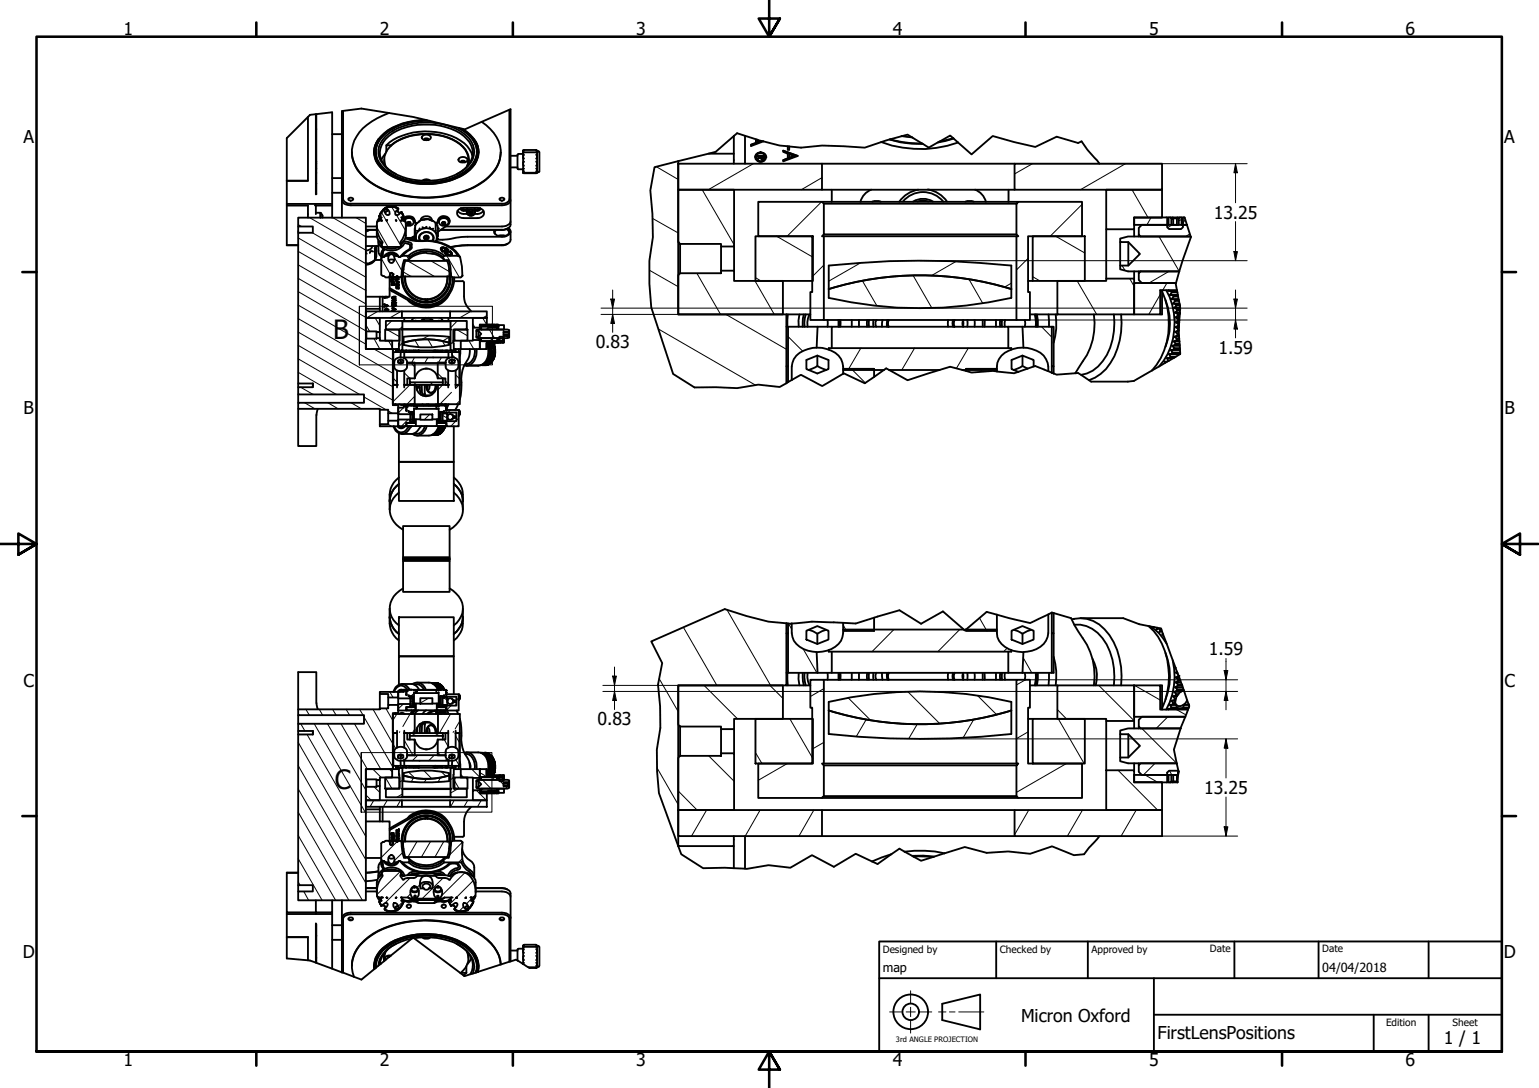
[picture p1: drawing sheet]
<svg xmlns="http://www.w3.org/2000/svg" width="420mm" height="297mm" viewBox="0 0 420 297" stroke-linecap="round" stroke-linejoin="round" font-family="sans-serif">
<defs><g id="words">
<g font-size="7.2">
<text x="90.9" y="92.6">B</text>
<text x="91.4" y="215.5">C</text>
</g>
<g font-size="4.8">
<text x="33.7" y="9.6">1</text>
<text x="103.7" y="9.6">2</text>
<text x="173.7" y="9.6">3</text>
<text x="243.7" y="9.6">4</text>
<text x="313.7" y="9.6">5</text>
<text x="383.7" y="9.6">6</text>
<text x="6.4" y="38.9">A</text>
<text x="410.7" y="38.9">A</text>
<text x="331.3" y="59.7">13.25</text>
<text x="162.6" y="95.1">0.83</text>
<text x="332.7" y="96.6">1.59</text>
<text x="6.4" y="113.1">B</text>
<text x="410.7" y="113.1">B</text>
<text x="330" y="178.9">1.59</text>
<text x="6.4" y="187.4">C</text>
<text x="410.7" y="187.4">C</text>
<text x="163.1" y="198">0.83</text>
<text x="328.7" y="216.8">13.25</text>
<text x="6.2" y="261.7">D</text>
<text x="410.5" y="261.7">D</text>
<text x="278.8" y="279">Micron Oxford</text>
<text x="316" y="283.8">FirstLensPositions</text>
<text x="394.2" y="285">1 / 1</text>
<text x="33.7" y="290.9">1</text>
<text x="103.7" y="290.9">2</text>
<text x="173.7" y="290.9">3</text>
<text x="243.7" y="290.9">4</text>
<text x="313.7" y="290.9">5</text>
<text x="383.7" y="290.9">6</text>
</g>
<g font-size="3.4">
<text x="241" y="265.4">map</text>
<text x="361" y="265.5">04/04/2018</text>
</g>
<g font-size="2.7">
<text x="241" y="260.1">Designed by</text>
<text x="273" y="260.1">Checked by</text>
<text x="298" y="260.1">Approved by</text>
<text x="330.3" y="260">Date</text>
<text x="361" y="260">Date</text>
<text x="378.4" y="280.1">Edition</text>
<text x="396.6" y="280.1">Sheet</text>
</g>
<text font-size="2" x="244.6" y="284.5">3rd ANGLE PROJECTION</text>
</g></defs>
<!-- layer: Hatch (ISO) -->
<g fill="none" stroke="#000" stroke-width=".27">
<path d="M84.5 59.4l15.4 8.9M90.9 59.4l9 5.2M97.2 59.4l2.7 1.6M104.1 58l5.4 9.2M106.9 56.5l1 1.7M108.3 58.7l2.4 4.2M178.1 59.6l7.1 4M179.2 45.5l6 3.5M191.7 51.8l8.7 15M205.7 44.7l-12.3 7.1M224.3 55.1l-9.4 9.4M224.4 48.5l-5.6 3.3"/>
<path d="M278.1 55.1l-.6 .6M281.9 44.7l-4.9 2.8M295.4 55.8l-8.7 8.7M307.3 44.7l-12.3 7.1M309.1 51.8l4.3 7.6M314.3 59.4l-1.2 2M322.9 59.7l-1.1 .6M323.6 59.9l-.8 1.5M81.4 79.6l18.5 10.7M81.4 76l18.5 10.7M81.4 72.3l18.5 10.7M81.4 68.6l18.5 10.7"/>
<path d="M81.4 64.9l18.5 10.8M81.4 61.3l.9 .5M85.3 63.5l14.6 8.5M102.9 62.2l3 5.2M104.1 70.5l2.4 4.3M106.6 74.8l.4 .8M106.8 68.9l.3 .6M107.7 70.4l2 3.6M110 74.2l2.3 1.3M111 69.8l.6 1M111.3 71.2l7.3 4.3M117.7 71.2l5 3"/>
<path d="M122 69.8l3.4 5.9M177.3 73.8l7.9 4.5M185.2 65.8l.3 .6M190.2 74.6l6.5 11.2M206.1 76.7l5.3 9.1M206.2 75.8l1.5 .9M212 64.5l9.9 5.7M224.9 72.4l-3.2 3.2M234.9 71.8l-8.6 5M235.5 76.7l3.9 6.8M249.3 75.2l5.1 8.9M260.9 71.4l-6.6 3.8"/>
<path d="M264.5 76.2l3.8 6.6M276.1 77.3l-1.9 1.1M280.7 70.5l-3.2 3.2M281.9 75.6l2 1.1M288.2 64.5l8 4.6M294.1 76.7l5.3 9.1M306.3 72.5l.8 1.3M308.4 76.1l1.2 2.1M316.4 64.6l5.5 9.5M318.6 77.3l-1.2 1.9M319.2 74.1l-5.5 3.2M320 61.4l-1.3 .8"/>
<path d="M324.9 63.9l-1.2 .7M81.4 98l16.8 9.7M81.4 94.3l25.9 15M81.4 90.7l25.9 14.9M81.4 87l25.9 14.9M81.4 83.3l18.5 10.7M99.9 88.7l1 1.8M99.9 95l.1 .3M102.1 95.3l5.2 2.9M102.1 92.4l1.6 2.9M102.4 86.8l1.3 2.1M103.1 85l-3 1.8"/>
<path d="M105.6 90l3.5 1.9M106 93l1.1 1.7M106.9 87.6l-1.6 1.5M107.4 98.8l.2 .2M109.2 96.1l.2 .2M109.5 85l-3.1 1.8M109.9 93.6l-1 1M109.9 89.1l-.9 .9M110.2 93.8l.2 .4M112.1 99l1.1 1.2M113.2 97.6l-.9 1.5M113.3 92.9l1.1 1.8"/>
<path d="M116.8 97.6l-.8 1.5M116.8 92.6l1.2 2.2M117 91.7l-1.7 .9M120.5 97.6l-.9 1.5M121 99l.7 .6M122.6 92.1l-1.8 1 .7 1.2M123.4 96.9l.9 .9M123.8 93.2l-.8 .8M124.7 90l2.9 1.7M124.8 87.6l-1.8 1.9M125 98.5l.4 .4M127.4 89.5l-.4 .5"/>
<path d="M128 93l1.3 2.3M128.5 85l-3 1.8M129.1 88.4l.6 1.1M130 90.1l.2 .2M130.9 91.6l.4 .7M132.9 86.2l-1.1 .6 1.1 1.9M133 88.6l-.3 .5M133.5 89.5l.5-.4-1.3 .9M133.6 90l1.4 2.3M134 93.1l-.2 .5M134.4 88.9l-.4 .2M134.7 88.6l-.3 .5"/>
<path d="M134.9 92.3l-1.4 .8M135.5 88.9l.3 .2M136 88.6l-.2 .5M136.3 93l.4 .2M137.1 93.5h.1M137.3 90l.4 .6M137.6 92.8l-.3 .2M138.3 91.7l.3 .6M179.8 89.8l26.4 15.3M198.2 85.8l16.5 9.6M215.1 91.9l4 4M235 95l-3.5 6"/>
<path d="M249.7 95l-3.5 6M264.4 95l-3.3 5.6M284.4 89.2l2.7 2.9M316.7 80.4l-3.1 5.4M81.4 101.6l10.4 6.1M82 105.7l3.5 2M83.2 110l2.8 1.6M89.5 110l2.8 1.6M95.9 110l2.8 1.6M99.4 108.4l6 3.5M105.9 115.8l1 .6M106 112.2l1.1 .6"/>
<path d="M107.4 105.1l-.1 .1M107.4 103.3l1 1M110.2 111.3l-1.5 1.5M110.4 101.8l1.5 1.5M110.8 110.7l-.6 .5M111.4 114.5l-1.8 1.9M111.9 105.1l-4.6 4.6M112.6 112.5l-.6 .3M113 104.4l.7 .7M113 113l-.4 .3M113.2 108.2l-2.1 2.1M117.3 113.1l-1.5 1.5"/>
<path d="M117.5 104.4l.7 .7M119.5 102l1.4 1.3M119.6 115.4l-.3 .3M119.6 110.8l-.5 .5M120.2 114.7l-.4 .5M120.8 115.2l-.3 .1M120.8 113.4l1.3 .8M120.8 105.1l-1.2 1.3M121.6 104l.8 .8M123 111.9l-.7 .7M123.3 107.1l-3.2 3.2M124.4 115l-1.3 1.4"/>
<path d="M124.4 102.3l1 1.1M125.2 114.2l-.6 .6M125.3 105.1l-1 1M125.5 109.4l-.9 .9M232.4 100.7l3.9 3.9M267.5 100.7l.7 .8M186.6 171.2l9.1 15.9M198.4 166.4l12 20.7M215.3 170.2l.9 1.6M219.3 177.2l3.7 6.5M230.2 170.6l.9 1.7M244 171.9l-5.9 6"/>
<path d="M262 171.9l-6 6M267.4 168.7l2 3.6M275 177l-1 .9M279.3 179.6l2.4 4.1M287 167.4l.1 .4M82.1 197.6l1.1 2M83.5 193.7l1 1.5M85.8 197.6l14.1 24.4M87.2 193.7l.9 1.5M89.4 197.6l10.5 18.1M90.8 193.7l1 1.5M93.1 197.6l7.2 12.4"/>
<path d="M94.5 193.7l.9 1.5M96.8 197.6l7.1 12.4M98.2 193.7l.9 1.5M99.4 195.8l7.9 13.6M101.9 193.7l5.4 9.4M105.3 193.4l2 3.3 1-1.8M106.4 188.9l.9 1.5M108.5 192.5l.2 .3M108.9 188.9l-.2 .2M109.2 199.8l-.2 .1M110.1 192.2l-1.4 1.3M112 194.9l-2 3.5"/>
<path d="M112 190.2l-.4 .5M112.6 191.3l-.6 .3M113 189.3l-.9 .8M113.2 199.1l-.6 1M113.5 193.2l-.7 .7M113.7 188.6l-.6 .6M117 190.6l-2.3 1.3M120.1 191.2l-.3 .3M120.8 192.1l-.6 .4M121 190.5l1.1 .6M121.2 190l-.2 .2M121.8 189.5l-.5 .5"/>
<path d="M123 194.9l-3 5.2M123.1 192.6l-1.2 1.3M123.9 199.7l-.2 .2M125.2 190.5l-.6 .7M125.5 196.8l-1.2 2.2M180 185.3l5.2 9M192.2 187.1l9.2 9.2M210.2 187.1l3.5 3.6M215.6 196.3l6.3 10.8M224.9 188l-3.7 2.2M231.6 190.5l6.1 6.1M236.5 196.5l-2.7 4.5"/>
<path d="M247.8 188.8l8.7 8.7M250.4 197.7l-2.3 4M265.8 196.5l-2.8 4.9M266.9 189.9l5.1 5.2M280 185.6l-2.5 1.4M280.7 199.8l-3.2 1.9M288.7 193.7l2.4 2.6M288.9 196.3l7.1 12.2M300 187.1l9.6 9.7M309.8 187.1l6.9 4M311.7 198.9l9.5 9.5M318.8 195.7l-3.1 3.2"/>
<path d="M321.2 193.7l2.6 1.5M81.4 215.4l17.5 30.4M81.4 209l18.5 32.1M81.4 202.7l18.5 32M83.8 200.5l16.1 27.9M99.9 217l1.4 1.5M99.9 212.5l.2 .3M101.8 210l2.3 2.3M102 218.5l-1 1.8M102.1 214.8l1.6 1.5M105.2 212.3l1.8 3M105.7 218.5l-1.1 1.8"/>
<path d="M106 215.3l-.7 .4M106.3 210l.8 .7M107.4 203.2l.6 1.2M108.9 212.3l.2 .2M109.3 218.5l-1 1.8M109.6 209.6l-.7 .4M109.9 216.8l-1.6 .9M109.9 213.1l-.9 .4M110.4 202.1l2.4 4.1M111.6 210.9l1.6 1.4M112.3 200.1l1.2 .8M112.9 212.3l-.6 1.2"/>
<path d="M114 206.2l-1.4 1.5M115.8 210.4l2.1 2.2M116.5 212.6l-.7 1M118.6 206.2l-1.6 1.5M118.7 200.1l1.2 .8M119.5 205.2l.6 1M120.3 212.3l-.7 1.2M120.5 210.7l1.2 1.2M121.3 201.9l1.1 1.9M122 207.2l-.5 .5M123.8 212.4l-.8 .4M124 218.5l-1 1.8"/>
<path d="M124.1 213.2l1.2 2.1M124.4 201l1 1.7M124.5 207.4l.9 1.6M125.1 215.3l-2.1 1.2M125.8 211.4l.8 .9M127.3 212.3l.3 .6M127.4 217.6v.1M127.7 218.5l-1 1.8M128.8 210l2.2 2.2M130 215.8l2.8 2.7M131 210.9l2 1.2M131.4 218.5l-1 1.8"/>
<path d="M131.7 212.9l2.3 2.4M131.8 216.1l.8 .5M131.9 215.3l-.6 .5M133.2 216.3l.2 .3M134.3 216.5l.1 .1M135.1 212.1l-.9 .8M135.7 216.2l.4 .3M135.7 215.9l-.1 .2M135.8 216.5l-.2 .1M136.2 212.9l1.3 1.3M136.4 215.3l-.4 .4M137 212.2l-.6 1.1"/>
<path d="M137.3 211.8l-.2 .3M137.6 212.1l-.3 .4M137.9 214.7l.7 .6M179.4 209.7l5.8 10M185.2 215.9l5.1 5.3M193.5 206.4l6.9 6.9M206.2 205.5l1.8 3M214.9 208.5l-7.9 4.5M224.9 217.3l-.8 .6M224.9 202.7l-3.2 1.8M291.1 208.5l-13.6 7.8M305.2 210.3l10.8 10.9"/>
<path d="M312.6 211.6l3.5 2M315.3 208.4l-3.1 3.2M319.3 210.4l.6 1.2M81.4 234.4l6.5 11.4M81.4 228.1l10.2 17.7M81.4 221.7l13.8 24.1M104.8 237.8l-.5 .6M106.9 235.8l-.4 .4M107.2 229.9l-.6 .5M108.3 229.9l-4.2 4.2M109.3 237.9l-6.4 6.3M109.9 232.8l-2.3 2.2"/>
<path d="M110.2 229.7l-.2 .3M112 239.7l-7 6.9M113.9 229.7l-2.5 4.3M117.5 229.7l-2.4 4.3M121 239.7l-5.7 5.6M121.2 229.7l-2.5 4.3M122 234.2l-1 .9M126.2 234.4l-1 1M126.2 229.9l-3.5 3.6M126.9 238.2l-6.4 6.5M192.9 221.2l-4.1 7.1M207.5 221.2l-4 7.1"/>
<path d="M222.2 221.2l-4.1 7.1M280.9 221.2l-3.9 6.7M295.5 221.2l-4.1 7.1M310.2 221.2l-4.1 7.1M81.4 240.8l.5 .9M82.9 243.4l1.4 2.4M108.1 248.1l-.7 .6M110.2 246l-1.5 1.4M112.1 244l-1 1M113.3 244.8l-.1 .2M114.6 241.5l-.7 .8M119.6 244.8l-.1 .2"/>
<path d="M119.9 245.2l-.1 .1M126.6 247.6l-1.2 1.1M128.8 245.3l-1.4 1.4M129.2 240.5l-6.3 6.2M129.9 244.3l-.8 .7"/>
</g>
<!-- layer: Break Line (ISO) -->
<path d="M90.7 30.7l-6.1 .7-6.3 6.3M139.4 29.8l-12.6 5.6-.6-.2a243 243 0 0 0-27.5-5.6l-5.4 .7M295.3 38.6l-1 .4-5.8-1.7-5.9 2.8-5.7-1.3-5.9-1.7-5.8 5-5.8-5.1-5.8 3.3-5.8-3.5-5.9 1.5-5.8 2-11.6-.6-5.8 .6-3.2-.3a25.2 25.2 0 0 1-7.6-1.5l-6.7-2.1-5.8 5.1-16.7 4.1-1.2 6.4 .6 6.4 .1 6.4-.9 6.4v6.3l.5 6.4 6 18.2 5.8 3.7 5.8-.1 5.8 .3 5.8-1 5.9 .6 5.8-3.3 5.8 3.1 5.8-3.5 5.8 2.7 5.8-4 5.9 3.2 11.6-3.7 5.8 1.6 5.8-.4 5.9 .6 5.7-2 5.9 2.4 5.8-.5 3.6 2.4M323.4 59.4l1.7 5.4-2.3 6.4-1.8 6.3 .4 2.3a17.5 17.5 0 0 1 .7 5.7l-.3 4.8 .4 6.4-12.6 7.3M292.4 168.8l-5.3-1.6-5.9 2.9-11.8-3-6 5-6-5.2-5.9 3.4-5.9-3.7-12 3.6-6-.3a46.6 46.6 0 0 0-11.4 .3l-6.4-.5-6-1.5-5.9-1.9-20.1 8.8 3 5.9-1.2 5.9 .6 5.9 .1 5.9-1 5.9 .1 6 .5 5.9 6.1 16.7 6 3.8 5.9-.1a31.1 31.1 0 0 0 11.9-.7l6 .7 5.9-3.4 5.9 3.2 6-3.6 6 2.8 6-4.2 5.9 3.3 11.9-3.7 6 1.5 5.9-.3 5.9 .6 6-2 6 2.4 2.8-.3M293.1 169h.1M306.6 168.8a37.8 37.8 0 0 0 8.3 2.4l2.1 .4 7.7 21.2M324.4 193.7a70.2 70.2 0 0 0-3.9 10.9l1.3 6-.2 1 .1-1.2M321.6 211.6l-.1 2M78.3 261.7l6.3 .5 14.1 5.2 14.1-11.4 14 10.5 14.1-4.5 3.7 2.3" fill="none" stroke="#000" stroke-width=".51"/>
<!-- layer: Visible (ISO) -->
<g fill="none" stroke="#000" stroke-width=".51">
<path d="M78.3 37.7v11.6M84.1 31.9v17.5h-5.8M86.2 31.2v21.9l.2-21.9M86.2 35.3h.2M90.7 30.7v28.7M90.7 36.6h2.6M93.3 30.3v29.1M103 38.6l-.8 2-.1 1M103.4 37.9a6 6 0 0 0 1.4 8.8 20.4 20.4 0 0 0 19.5 2.1 9.1 9.1 0 0 0 6.4-6.9 5.7 5.7 0 0 0-1.4-4M103.6 38.3a5.5 5.5 0 0 0 .8 7.5l.8 .8 2.2 1.4M105.3 37.2a18 18 0 0 1 15.5-3.3 12.5 12.5 0 0 1 7.8 4.6 5.6 5.6 0 0 1-1.5 7.5 18.4 18.4 0 0 1-15.8 2.8 11.8 11.8 0 0 1-7.4-5 5.3 5.3 0 0 1 1.4-6.6zM105.5 39.7a16.2 16.2 0 0 1 11.9-3.8 14.7 14.7 0 0 1 10.2 4l1.1 1.8 .3 1"/>
<path d="M106.2 30.8a15.8 15.8 0 0 0-9.5 7.6 8.7 8.7 0 0 0 3.2 10.4 26.7 26.7 0 0 0 19.3 5 24.3 24.3 0 0 0 14.5-5.8 8.5 8.5 0 0 0 .2-12.8l-2.4-1.9M106.7 39.7a16.5 16.5 0 0 1 18.9-.4 5.2 5.2 0 0 1 2.1 5.9M106.7 39.7h-1.2v1.7M106.7 39.7v.1M107.6 35a8.4 8.4 0 0 0-5.1 6.1 8 8 0 0 0 5.4 7.1 20.9 20.9 0 0 0 19.4-1.4 6.1 6.1 0 0 0 1.9-8.6 9.8 9.8 0 0 0-4-3.2M115.3 37.3a1.48 1.48 0 0 1 2.4 .2 1.44 1.44 0 0 1-2.6 0zM116 37.8h.8l.2 .4-.5-.2-.7 .2zM116 38.3l.1-.2 .7 .2M116.3 32.8a17.1 17.1 0 0 0-12.3 4.4 5.9 5.9 0 0 0 .3 8.7 19.2 19.2 0 0 0 15.8 3.9 15.8 15.8 0 0 0 8.8-4.3 5.9 5.9 0 0 0-.6-8.7l-2.1-1.6M116.7 32.9a17.1 17.1 0 0 0-12.4 4.2 5.7 5.7 0 0 0 0 8.7 17.6 17.6 0 0 0 12.5 4.2 17.7 17.7 0 0 0 11.3-3.8 6 6 0 0 0-.1-9.6l-2.1-1.5M117.3 33a18.6 18.6 0 0 0-12.5 3.8 5.9 5.9 0 0 0 .2 9.4 19.7 19.7 0 0 0 18.8 2.3 10 10 0 0 0 6.2-5.6 6.6 6.6 0 0 0-3.6-7.3l-1.2-.7M129.2 38.3a5.9 5.9 0 0 1-1.7 8.3l-2.2 1.4"/>
<path d="M129.8 38.6l.5 .9 .4 2.1M139.1 30v24.3a1.77 1.77 0 0 1-2.1 1.3h-41.2a1.91 1.91 0 0 1-2.1-1.3v-24M139.4 29.8v30.6a2.13 2.13 0 0 1-2.4 1.4h-15.4M200.3 37.1v7.6M203.4 37.1v7.6M206.4 38v1l-1.4 .5M206.8 38.1v.8M207.8 38.5l-1 .4 1.1-.4M208.4 38.6l-3.4 1.3v-.4l1.4-.5M215.1 39.9v1h.4v-.9M240.6 38.8a30.9 30.9 0 0 0 21 .1M242.8 38.1l3 .7 3.1 .4 3.1 .1"/>
<path d="M243.1 38.1a30.5 30.5 0 0 0 8.6 1.1M246.2 37.1l2.9 .4M260.3 37.7l-3.9 1M260.3 37.8l-4.3 1.1M295.3 38.6l1.6 2.3 3.3 3.8M78.3 49.4v6.3h12.4M78.3 55.7v.4h5.8v3.3M78.3 56.1v10.9h3.1M81.4 59.4h18.5v35.9h7.4v15.3h1.4v2.2h-2.7v-.9h-2.3v-.3h-22.3v-1.6h18v-2.3h-18v-2h4v-1h-4v-41.2h4v-1.7h-4zM84.1 49.3l-5.8 .1M86.1 55.7v.4M86.2 58.1h1.2v1.3"/>
<path d="M86.2 50.1h.2M86.2 44.6h.2M86.2 44.1h.2M86.3 44.6l.1 1.6M86.4 47.2l-.2 .1M87.4 58.2l.2 1.2M87.5 58.2l.5 .6M88.1 58.9v.5M90.7 56.1h-4.6l.1 2.4M90.7 48.6h2.6M90.7 52.6h2.6M93.3 54.6a2.01 2.01 0 0 0 2.5 1.5h41.2a1.99 1.99 0 0 0 2.4-1.5"/>
<path d="M95.2 54.2l.6-.2 .5 .2a.57 .57 0 0 1-.5 .6 .57 .57 0 0 1-.6-.6zM96.1 41.6a9.9 9.9 0 0 0 4.6 7.9 29 29 0 0 0 23.4 3.6 17.7 17.7 0 0 0 11.7-7.8l.5-1.2 .4-2.5M102.2 41.4a7.4 7.4 0 0 0 4.5 6.5 20.7 20.7 0 0 0 20.6-.8 6.7 6.7 0 0 0 3.3-5.7M102.5 41.5v.4M103.5 59l.1 .2M103.6 59.2l.5 .2M103.7 58.6l.1 .3-.3 .1M103.7 58.6v.3M103.8 59.4l-.9 1.2M103.9 58.2v.3l-.2 .1M103.9 58.2v.3M104.1 57.8v.3l-.2 .1"/>
<path d="M104.1 59.4l-.2 .5 .4 .3h-.9M104.1 59.4l-.7 .8M104.1 57.8v.3M104.9 43.6l.1 1.5M105.2 57.1a.99 .99 0 0 1 1 .5 .99 .99 0 0 1 0 1.1 .99 .99 0 0 1-1.1-.5 .99 .99 0 0 1 .1-1.1zM105.2 41.9l-1.1 1.8M105.3 45.5a5.5 5.5 0 0 1 2.9-6.8 17.1 17.1 0 0 1 17.3 .7 5 5 0 0 1 1.9 6.1M105.5 56.6l-.5 .3-.1 .3-.2-.1-.3 .7h-.3M105.5 56.6l2.1-.1 .7 .2M105.8 56.6h2.3M105.8 56.6h.1M105.8 57.5l-.6 .3"/>
<path d="M105.8 56.6h-.3M105.9 57.3l-.4 .4-.5 .1M108.1 56.6h.1M108.1 47.5a6.5 6.5 0 0 1-4.3-6.8 9.3 9.3 0 0 1 7.2-6 18.1 18.1 0 0 1 15.6 2.4 5.5 5.5 0 0 1 .2 9.1l-2.1 1.3M108.1 56.6l.2 .1M108.3 56.7l.1 .2 .2-.1 .1 .4a.91 .91 0 0 0-.5 1.5 1.4 1.4 0 0 0 1.3-.8l.2 .1M108.5 57.5l.7 .7M108.5 57.3v.2a.75 .75 0 0 0 .8 .7M109.6 59.4l.2 .5-.3 .3h.7M109.6 59.4l.6 .8M109.7 58v.3l.2 .1M109.7 58v.3"/>
<path d="M109.9 58.4l.2 .4M109.9 58.4v.3M110 59.4l.6 .7 .1 .5M110.1 58.8v.6h-.5M110.1 58.8v.2M110.2 59.6a1.78 1.78 0 0 1 1.9-.5 1.78 1.78 0 0 1 1.2 1.5l.4 .5M110.4 59.7a1.74 1.74 0 0 1 1.8-.4 1.74 1.74 0 0 1 1.1 1.5l.2 .4M110.5 59.9a1.4 1.4 0 0 1 1.4-.5 1.4 1.4 0 0 1 1.1 1.2M110.5 60a1.31 1.31 0 0 1 1.6-.4 1.31 1.31 0 0 1 .7 1.5 1.63 1.63 0 0 1-2 .4M115.3 49.3l1.1-.4 1.1 .4M116.3 59.9l1.1 .1M116.5 59.9l-1.2 .2"/>
<path d="M117.3 60h.1M117.3 59.9l-1.4-.1-1.4 .6M117.4 60l.9 .4M117.4 60l.4 .2M120.1 59.9a1.43 1.43 0 0 1 2.4 .8 1.37 1.37 0 0 1-1.5 .9 1.37 1.37 0 0 1-1.2-1.3zM124.9 57.6l.3 .3a2.69 2.69 0 0 0 2.3 .5M125.1 57.3l.4-.3 1.1-.2h3.8a1.43 1.43 0 0 1 1.5 .6 1.43 1.43 0 0 1-.1 1.6l-.9 .5h-.5h-3.8a1.43 1.43 0 0 1-1.5-.6 1.43 1.43 0 0 1 0-1.6zM125.5 43.1a1.44 1.44 0 0 1 2.1 .5 1.39 1.39 0 0 1-1.2 .8 1.39 1.39 0 0 1-1.2-.8zM125.8 56.9a.66 .66 0 0 0 .8 .7h.8M125.9 56.8l.3 .3 1.2 .1M126 44.3l.4-.2 .4 .2M126.9 44.3l-.3-.2-.8 .2v-.2l.8-.2 .4 .4"/>
<path d="M127.7 56.8l-.2 .2-.1 1M127.8 57.3a1.07 1.07 0 0 1 1.3-.1 1.07 1.07 0 0 1 .4 1.3 1.05 1.05 0 0 1-1.5 .3 1.05 1.05 0 0 1-.2-1.5zM127.8 57.5a1.03 1.03 0 0 1 1.1-.2 1.03 1.03 0 0 1 .6 .9 .98 .98 0 0 1-1.1 .7 .98 .98 0 0 1-.8-1.1zM127.9 43.6v1.1M127.9 43.4l.1 .6M128.1 57.8l.6-.2 .4 .4-.1 .4-.6 .1-.4-.3zM129 58.4v-.4l-.6 .2v.3M129 58l-.6 .1-.3-.2 .3 .3M129.4 56.8l.2 .2 .1 1M130.3 41.5v.4M131.1 56.8a1.38 1.38 0 0 1-1.4 .4M131.1 56.9a.66 .66 0 0 1-.7 .7h-.7"/>
<path d="M132 57.6a2.29 2.29 0 0 1-2.5 .8M136.5 54.2l.5-.2 .6 .2a.57 .57 0 0 1-.6 .6 .57 .57 0 0 1-.5-.6zM139.4 45.7h1.9M139.4 42.5h1.9M141.3 42.3v3.7M141.3 46l.2 .2M141.5 42.1l-.2 .2M141.5 46.2h1.3M141.5 42h1.3M142.7 47.1l.1 .2M142.8 41.2v5.8M142.9 41.6h3.6"/>
<path d="M143 47.2l3.6-.2-.2 .3h-3.3l-.3-.3 .3 .2M143.1 41.1l-.3 .3v.2h.3M143.1 42.3l-.3 .3v.4l.3 .3M143.1 44.1l-.3 .3 .3 .9M143.1 46l-.3 .1 .3 .7M146.4 41.1l.2 .3v.2h-.2M146.4 42.3l.2 .4v.3l-.2 .3M146.4 44.1l.2 .3-.2 .9M146.4 46l.2 .1-.2 .7M146.5 41.1l.1 .1M146.6 41l-3.5-.1-.4 .3M146.6 41.2v5.8"/>
<path d="M146.6 41.3h.4M146.6 47h.4M146.6 47.1l-.1 .2M147 41.3l.2 .2M147.3 41.5v5.3l-.3 .2M185.2 44v41.8h29.5M185.2 51.8h15.2v15.5h-3.6v-.7h-11.1l-.5-.5zM185.2 44.7h39.2v7.1h-39.2zM193.4 42h6.9M206.2 42.9a1.5 1.5 0 0 1 1.5-1.3 1.5 1.5 0 0 1 1.5 1.3M206.3 42.9a1.34 1.34 0 0 0 1.3 1.2 1.34 1.34 0 0 0 1.4-1.2M206.4 42.1a1.47 1.47 0 0 1 1.8-.4 1.47 1.47 0 0 1 .8 1.7 1.44 1.44 0 0 1-1.9 .7 1.44 1.44 0 0 1-.7-2z"/>
<path d="M206.5 42.3a1.25 1.25 0 0 1 1.9-.3 1.25 1.25 0 0 1-.1 1.9 1.28 1.28 0 0 1-1.5-.1 1.28 1.28 0 0 1-.3-1.5zM206.8 42.5h1.7a.59 .59 0 0 1 0 .7 .59 .59 0 0 1-.6 .2l-.3-.5-.8 .6v-.2l.8-.5zM206.8 42.5h1.7M207 55.1h17.4l.5 .5v8.4l-.5 .5h.5v22.9h-3.7v-7.7h.5v-15.2h-14.7zM207.6 42.8l-.8 .6M207.8 43l.3 .4 .2-.2v-.2v.2l-.2 .2-.3-.2v-.5h.5v.3M213.8 41.1l3.9 1.5-3.9 1.5v-.4l1.3-.5v-1.2l-1.3-.5zM213.8 41.1l3.9 1.5M215.1 43.2l-1.3 .5M215.5 42.1l1.4 .5-1.4 .5zM216.9 42.6l-1.4 .5M224.4 44.7h52.6"/>
<path d="M224.4 51.8h52.6M224.4 55.1h53.6M224.9 55.6h52.6M227.1 51.8v3.3M237.9 51.8l-1.2 .6-.9 .9-.9 1.8M238.2 55l1.3-.1 .9 .1M246.5 55a7.1 7.1 0 0 1 11 0M249.3 55a5.3 5.3 0 0 1 5.4 0M250.5 55l1.5-.2 1.5 .2M250.7 51.8a7.9 7.9 0 0 0-5.2 3.3M253.3 51.7a8 8 0 0 1 5.2 3.3M263.6 55l1.3-.1 .9 .1"/>
<path d="M266.2 51.8l1.6 1 .9 1.1 .5 1.2M275.3 51.8v3.3M277 44.7h40.2v7.1h-40.2zM278 55.1h17.4v9.4h-14.7v15.2h.5v7.7h-3.7v-22.9h.5l-.5-.5v-8.4zM302 51.8h15.2v7.6h-7.6v3.2h-7.6zM309.6 59.4h8.9l.5 .5v1.5h-9.4zM318.5 59.4h.7M318.6 59.9l.6-.5 .6 .2v1.8h2v-1.8l.7-.2 .5 .5v2.1l-.5 .5h-3.3l-.6-.5zM319.5 59.4h2.6M319.8 59.6h.5v1.8M320.2 59.4l.1 .2h1v1.8M321.4 59.4l-.1 .2h.5"/>
<path d="M322.5 59.4h.6M323.4 59.4h-.3l-.5 .5v1.5h1.4h-12.3l-.8 .8v1.9l.5 .5h13.7h-17.1l-2.2 .5v1h2.2l3.2 3.2-3.2 3.2h-2.2v1l2.2 .6h13.9M78.3 66.9h3.1M81.4 61.8v1.7M99.9 69l.2 .3M99.9 62.8h3M99.9 61.8h3M99.9 62.7h3M99.9 64.6h3M99.9 67.2h3.4M99.9 72h.1M100.1 71.9l-.2 .1"/>
<path d="M100.8 62.8l-.9 .4M101 71.7v.1M101 71.8l-1.1 .2M101.7 67.2a1.57 1.57 0 0 1-1.8 1.2M101.7 71.5l-.7 .3M101.9 68.7l-.6-.1-.3 .5M101.9 71.3l-.2 .2M102.3 71a2.87 2.87 0 0 1-2.4 1.3M102.3 71h1.8M102.4 70.7v.1M102.7 67.6l-.4 .3 .1 3-.7 .6M102.7 70.2l-.3 .5"/>
<path d="M102.7 67.2v3.1M102.9 61.6v2.7a2.53 2.53 0 0 0 1.4 2.2M103.3 65.6a2.38 2.38 0 0 0 1.7 2.5h-.4a2.62 2.62 0 0 0-.5 2.4M103.3 65.9l.1 3.2 .7 .9M103.4 60.2l-.5 .4a7.4 7.4 0 0 0 1.6 5.6l-.4 .8 .4 .4h4.7a1.02 1.02 0 0 0 .1-1.3v-.1a7.2 7.2 0 0 0 1.4-5.4l-.5-.4M103.8 66.1l.4 .8M104.5 70.2a2.01 2.01 0 0 1 .5-2.1 4.5 4.5 0 0 0 5.6-1.8l1.3 .4 .1 1.1-1.7 1.2-1.1 1.2M104.8 70.2h-.3l-.4 .3v4.5l1.2 .7h.9l.4-1.2h.5l.2 .6M104.9 67.4a4.1 4.1 0 0 0 3.9 0M105.3 69.8h.5a1.1 1.1 0 0 1 1.1-.9 1.1 1.1 0 0 1 1 .9h.4M105.3 69.8l-.5 .4M105.5 60.2l.2-.1z"/>
<path d="M105.7 60.1l-.2 .1M106.1 71.2l.6-.3h.7l.2 .3M106.2 69.7a.78 .78 0 0 1 .9-.3 .78 .78 0 0 1 .5 .7 1.11 1.11 0 0 1-1 1.6 1.48 1.48 0 0 1-.4-2zM106.2 69.2l-.7 .3-.2 .3M106.4 75.5v5.5h-6.5M106.5 74.9v.2M106.6 74.7l.4-.1a.62 .62 0 0 1-.1 1.1 .61 .61 0 0 1-.3-1zM106.6 68.9l-.6 .2a1.58 1.58 0 0 0-1.2 1.1M106.7 76.6l.9 .5zM106.8 76.2h.7l.1 .2-.8 .2zM106.8 77.1h.8l-.4 .4 .4 .3h-.8l.7-.1-.5-.2 .5-.2zM107 79.5l.1 .1"/>
<path d="M107.1 75.6l-.3 .5 .3-.3 .3 .2 .2-.3M107.2 68.9a2.04 2.04 0 0 1 1.7 1.3M107.2 75.5h.2M107.3 75.4h.1M107.3 75.2h.1M107.3 74.9v.2M107.3 75.1l.2 .6h.4l.6-.3 .4 .3M107.3 75v.1M107.4 75.6h-.2l.1 .2 .2-.2M107.5 69.2l.8 .6M108 60.1l.2 .1zM108.1 77.5h.8a.48 .48 0 0 1-.2 .5 .48 .48 0 0 1-.5 0z"/>
<path d="M108.1 76.2l.8 .1h-.7l-.1 .4zM108.1 75.6h.4l-.4 .5 .4-.2 .3 .1 .1-.3M108.1 76.7l.8 .4-.8 .3 .2-.1zM108.1 60.2h.1M108.2 78.2l.1 .5 .3-.4h.3v.5l-.2-.5-.2 .5-.3-.1zM108.2 77.6h.3l-.1 .4zM108.3 75.5h.3M108.3 69.8l.6 .4M108.5 76.9l.3 .2-.3 .1zM108.6 77.6h.2v.3zM108.7 75.6h-.2l.1 .3 .2-.2M108.9 70.2h.3"/>
<path d="M109.5 66.9l.2-.3a.92 .92 0 0 1 1.3-.6l1.3 .5 .1 1.2-2.5 2.1M109.9 69.8h1.6M109.9 69.8l-.7 .4M110 74.9a6.4 6.4 0 0 0 6.2 7.5M110 74.2a6.6 6.6 0 0 0 6.4 8.3 6.6 6.6 0 0 0 6.3-8.3M110 75.5h12.7M110 75.1v.4M110.1 73.6a6.7 6.7 0 0 0 6.3 9.1 6.7 6.7 0 0 0 6.2-9.1M110.2 73.5l-.3 .5-.2 1.2M110.5 75.5a5.9 5.9 0 0 0 6.1 6.3M110.6 71.2l-.4 2.1-.2 2.2M110.6 71.2h11.5"/>
<path d="M110.6 75.5a5.7 5.7 0 0 0 6.1 6.2M110.7 65.1l1.8 .5 1.9 .2a12.4 12.4 0 0 1 10 3.1l.6 .9M110.7 71l-.1 .2M110.8 61.6v2.7a2.63 2.63 0 0 1-1.4 2.2M111.2 60.9l.3-.3 .5 .1 .1 .3-.3 .3-.5-.1zM111.3 60.8h.7l-.2 .5M111.4 71h-1.1l-.5 2.2-.1 2.2-.5 .3h-.3M111.4 71a6.5 6.5 0 0 1 6.7-1.7 4.8 4.8 0 0 1 3.2 1.7M111.5 69.8l.3 .4-.4 .8M111.5 69.8a7.8 7.8 0 0 1 9.8 0M111.5 65.3h1.9M111.8 60.9l-.5-.1v.4"/>
<path d="M111.8 70.2a7.3 7.3 0 0 1 9.1 0M112.8 64.6h.4M113.2 64.5l-.9 .4M113.2 64.5a.83 .83 0 0 0 .5 1M113.3 64.9h-2.6a11.6 11.6 0 0 0 5.9 .7 10.8 10.8 0 0 1 9 4.6M113.3 62.2l-.1 2.3M113.3 61.6h.1M113.3 61.6v2.1M113.4 63.6l.1 .6-.3 .3M113.5 65.7h.2a2.29 2.29 0 0 1 1.9-3.3 2.66 2.66 0 0 1 3.6 3l-.3 .5M113.9 60.9l-.6 .7M114.6 60.4l-.8 .6"/>
<path d="M114.6 62.3l-.3 .6-.5 .1M114.6 65.7a1.58 1.58 0 0 1 .1-1.8 1.58 1.58 0 0 1 1.7-.5 1.7 1.7 0 0 1 1.8 2.4M114.8 60.2a1.65 1.65 0 0 1 1.6-1.2 1.65 1.65 0 0 1 1.6 1.2M114.8 65.7a1.65 1.65 0 0 1 .2-1.9 1.65 1.65 0 0 1 2-.4 1.45 1.45 0 0 1 .9 2.4M116 64.5l.2-.1a.5 .5 0 0 1 .6 .1 .5 .5 0 0 1 0 .6 .69 .69 0 0 1-1-.1zM116.3 64.4v.9M116.5 61.9l-.6 .4-.6-.3M116.8 64.6v.5M117.3 62l.4 .5 .6-.1M118.2 60.3l.7 .6v2.4l.2 .4h.3M118.9 61.1l.1 .1M119 61.2l.4 .4"/>
<path d="M119.1 61.3l.3-.4a1.66 1.66 0 0 1 1.6-1.7 1.66 1.66 0 0 1 1.7 1.5l-.5 .8-2.6 1.8M119.4 61.6l.2 .7v2.1l-.3 .5 .1 .3M119.4 65.2l-.4 .7M119.4 64.7v.5M119.8 60.6a1.35 1.35 0 0 1 1.4-1.2 1.35 1.35 0 0 1 1.3 1.2M120.3 67.9l.1 .2M120.4 67.7v.4M120.5 67.6l.6-.1 1.3 .6-.2 1.2-.3-.2 .1-1.2h-.1a.72 .72 0 0 0-1.3 0l.4 .7a.57 .57 0 0 1-.6-.3 .57 .57 0 0 1 .1-.7zM120.5 67.6l-.1 .3M120.6 68.1v.2l.1-.2M120.6 67.5l-.1 .3M120.6 67.8v.3v-.2"/>
<path d="M120.8 68.2v.2l-.2-.1M120.8 68.4l.1 .2v-.2M120.8 60.8l.4-.2 .3 .2v.4l-.4 .1-.4-.2zM120.8 67.5v.1M121.1 60.9l-.3-.1h.7l-.4 .1v.4M121.1 67.5v.1M121.3 69.8l-.4 .4 .4 .8M121.3 67.6v.1M121.3 69.8h3.7M121.5 60.8v.4M121.5 68l.4 .2-.2 1.1a1.1 1.1 0 0 0 1.4 .2l-.4-.7 .2-.2a.59 .59 0 0 1 .5 .7 .59 .59 0 0 1-.7 .4l-1.4-.6zM121.5 68l-.1 1.2"/>
<path d="M121.5 67.7h.1M121.5 68.2l.4 .2M121.7 69.3v.1M122 71l.1 .2M122 67.9h.1M122 67.9l.4 .4M122 68.1l-.1 1M122.1 75.5a5.7 5.7 0 0 1-5.4 6.2M122.1 71.2l.5 2.1 .1 2.2M122.2 75.5a5.9 5.9 0 0 1-5.6 6.3M122.6 73.5l.5 1.7M122.7 69.6v.1"/>
<path d="M122.7 74.9a6.4 6.4 0 0 1-6.1 7.5M122.7 60.5a1.69 1.69 0 0 0-1.7-1.5 1.69 1.69 0 0 0-1.6 1.7l-.4 .5M122.7 75.1v.4M122.9 69.6v.1M122.9 68.6l-.1 .2M123 68.6l-.1 .2M123 68.8h.1M123.1 69.6v.1M123.1 69.5v.2M123.1 69.3v.3M123.1 68.9l.2 .2v-.2M123.3 69.1v.2v-.2"/>
<path d="M123.3 69.3h.1M123.4 69.4h.1M123.6 75.7a7.3 7.3 0 0 1-10.8 6.6l-6.4-3.6M124 76.8h2.3l.4 .3a10.1 10.1 0 0 0 .6 6.1l1.4 1.8M124 75.7a7.7 7.7 0 0 1-11.4 6.9l-6.2-3.5M125 69.8l.6 .4 .5 2.6 .1 2.6-.4 .3h-2.2l-.5-.3-.1-2.2-.5-2.2h-1.2M126.2 75.1v.3M135.4 62.8l-.3 .4 .1 .7M136.1 64.4h1.9M138.3 62.5l-.8 .3h-17.3M138.3 62.5a.94 .94 0 0 1 .6 1.4M138.5 62.4l-.2 .1"/>
<path d="M138.6 66.6l-1.1 .4h-9.8l-4.6 .5M138.7 62.3a1.13 1.13 0 0 1 .4 1.3 1.13 1.13 0 0 1-1.1 .8l-.5 .1a2 2 0 0 1-2.6-1.3v-.4M138.8 62.2a1.2 1.2 0 0 1 .6 1.3 1.2 1.2 0 0 1-1.1 .9l-.6 .2-11.6 .1-3.7 .6-3.1 .2M139.4 60.6a1.75 1.75 0 0 1-1.8 2.1h-17.3M139.4 63.2v2.3a2.13 2.13 0 0 1-2.4 1.4l-10.9 .1-3.1 .5M185.2 75.1l.5-.5h11.1v-.7h3.6v2.8h13.3v9.1h-28.5zM185.7 66.6v8M196.8 67.3v6.6M200.4 67.3v6.6M206.2 64.5h15.7v12.2h-15.7zM224.9 64.5h52.6M224.9 64h52.6"/>
<path d="M226.3 72.5a233.6 233.6 0 0 1 49.8 0v8.8a112.6 112.6 0 0 1-49.8 0zM226.3 78.9a84.7 84.7 0 0 1 49.8 0M280.7 76.7h1.2M281.9 64.5h14.3v12.2h-14.3zM288.7 76.7h13.3v-.6h7.6v9.7h-20.9zM302 62.6v13.5M305.8 66.1v6.4M308 66.1v6.4M309.6 62.6v2M309.6 74.1v2M310.9 64.1v.5M310.9 74.1v.5"/>
<path d="M311.4 74.1l-.5 .5v1.8l.8 .9h9.4h-11.5v8.5h7.1v-6.6h4.6M317.2 79.5a20.4 20.4 0 0 1-2.7 21.6M317.2 79.2v6.6h-.5M318.4 79.2a18.9 18.9 0 0 1-.7 19.3l-1.3 1.6M318.9 79.4h2.4M319 79.2l-.1 .2 .8 .1M319.7 79.5h1.7M319.7 79.5l.2 .3M319.9 79.8h1.5M319.9 79.8l-.5 .7M99.9 86.8h3.8v3.9l-3.8-.4zM99.9 85h9.8v1.8h-9.8z"/>
<path d="M99.9 84.3h3.8M100 92.4l3.7-.1v.7h3.4v2.3h-7.2zM100 90.5v1.9M102.8 90.7v1.6M103.7 81v4M103.7 90.7v1.6M104.5 81v4M104.8 83l1.1 .4-1.1 .4 .4-.2v-.4zM104.8 83l1.1 .4M105.2 83.6l-.4 .1M105.2 90h3.9v3h-3.9zM105.2 81l.3 .1-.7 .2 1.1-.1-.5-.2 .5 .2"/>
<path d="M105.3 84.3h.4l.1 .4h-.6zM105.3 83.3l.3 .1-.3 .2zM105.3 84.4h.4v.2l-.4 .1 .2-.2zM105.3 84.4h.4M105.3 87.6l4.6 .1v8h-1l.1-5.7h-3.7zM105.5 84.5l-.2 .1M105.5 81.1l-.7 .2M105.5 84.6h.1M105.5 84.6h.2M105.6 83.4l-.3 .2M105.6 84.6v.1M107 83.4l.5-.4 .5 .2v.2"/>
<path d="M107 82.7l.5-.3 .5 .3M107.1 81.1l.9-.1-.9 .3 .2 .2 .7 .1-.9-.1zM107.1 82.5h.8l.1 .3-.8 .1zM107.1 84.1l.9 .4-.9 .3 .3-.2v-.3zM107.1 83.2l.8-.1 .1 .4-.8 .1zM107.1 82l.9-.1v.2zM107.1 82h.8M107.1 84.1l.9 .3M107.1 81.3l.2 .2h.7M107.1 83.4l.4 .2 .4-.2M107.1 82.7l.4 .2 .4-.2M107.1 83.4l.4-.3 .4 .3"/>
<path d="M107.1 82.7l.4-.2 .4 .2M107.3 96.1h.1M107.3 95.3h1.6M107.3 98.9h.1M107.4 95.3l-.1 .8M107.4 83.7v.4zM107.4 84.6l-.3 .2M107.4 83.7h.1M107.4 81l-.4 .3M107.4 81h.6M107.8 84.4l-.4 .2v-.3l.4 .1-.4 .2M107.9 81.9h.1"/>
<path d="M108.1 95.3v.8M108.5 95.3l-.1 .8M108.6 95.3l-.1 .8M108.6 98.4l.8-.3 .7 .3v.6l-.7 .3-.8-.3zM108.8 95.3l-.1 .8M109.4 96.1h-2v9h1h-1.1v5.2h5.9v-5.2h-2.8M109.4 96.1h1v1.5M109.4 98.8l-.6 .2M109.4 98.8l.6 .2M109.4 96.1l-.1 1.4M109.4 98.1v.7M109.7 85h13.2"/>
<path d="M109.7 86.8h13.2M109.7 87.6h13.4M109.9 95.7h13.1M109.9 90h13.1M109.9 89.8h13.1M109.9 87.7h13.1M110 95.7v.4M110.1 94.1a27.7 27.7 0 0 0 12.5 0M110.1 93.6a21.2 21.2 0 0 1 12.5 0M110.2 97.7h12.4M110.4 96.1h13M110.4 86.8v.8"/>
<path d="M110.8 95.7v.4M110.9 95.7v.4M111.1 99h2.1v4.3M111.1 99.1h10.6M111.7 95.7v.4M112.2 95.7v.4M112.8 95.7v.4M112.9 95.7v.4M113.1 86.8l-.7 .8M113.2 87.6h.5M113.2 82.9a7 7 0 0 0 6.4 0M113.2 95.7v.4"/>
<path d="M113.4 95.7v.4M113.8 95.7v.4M114.2 95.7l-.1 .4M114.2 95.7v.4zM115.2 87.6a1.81 1.81 0 0 1 2.8 0M116 87.6l.6-.2 .7 .2M116.1 81.7l.1 .8M116.3 87.6h.7M116.3 86.8l-.8 .2-.5 .6M116.6 81.8v.7M116.7 81.7l-.1 .1M116.9 86.8l.8 .2 .6 .6"/>
<path d="M118.3 95.7v.4M118.6 95.7v.4M118.7 95.7v.4zM119.3 95.7v.4zM119.5 87.6h.6M119.6 95.7v.4M120.1 86.8l.8 .8M120.1 95.7v.4M120.6 95.7v.4M120.8 95.7v.4M121.6 95.7v.4M121.7 99h-2.2v4.3h2.1v1.8h.8h-2.8v5.2"/>
<path d="M121.9 95.7v.4M122 95.7v.4M122.2 95.7v.4M122.4 86.8v.8M122.4 96.1v1.5M122.6 92l-6.8-.4-5.7 .4 .1 2.2M122.6 80.4a7.1 7.1 0 0 1-11.3 1.5M122.6 98.4l.8-.3 .7 .3v.6l-.7 .3-.8-.3zM122.6 91.9v2.3M122.9 85h10v1.8h-10zM123.1 87.6h4.3v2.4h-3.6l.1 5.7h-.9zM123.4 96.1h2v9h-1h1.1v5.2h-5.9"/>
<path d="M123.4 98.8l-.6 .2M123.4 98.8l.6 .2M123.4 96.1v1.4M123.4 98.1v.7M123.6 95.7v.4M123.8 93h.3M123.9 95.3h1.9M124.1 90h3.5v3h-3.5zM124.2 95.3l.1 .8M124.3 95.3v.8M124.3 95.3l.1 .8M125.2 95.3v.8"/>
<path d="M125.4 98.9l.1 6.2M125.4 96.1l.1 2.8M125.7 95.3l-.2 1.9M125.8 93l5.2-.2v2.5h-5.2zM128.3 95.3v.7a5 5 0 0 1-1.3 3.3 10.8 10.8 0 0 0-1 6.2l-.5 3.6M129.1 86.8h3.8v1.9h-1.9v.8h-1.9zM129.1 89.5v3.3M129.6 95.3a3.3 3.3 0 0 1-2.7 4.1M130 90.1l8.5-.1 .5 .1v.3l-.1 .2h-1.4v1.1h1.4l.1 .5-8.4 .1-.6-.1v-.3h.6l.8-.7-.8-.9h-.6zM130 90.3v1.6M130.1 95.3a3.7 3.7 0 0 1-2.8 4.6l-.6-.2M130.6 90.3v1.6"/>
<path d="M131 93.1h5.1v.5h-3.3v1.7h-1.8zM131 88.6h2.2l.1 .5h-2.3zM131 89.5v.5M131 92.3v.5M131.3 92.4l5.1-.1v1.2h-.3v-.7h-.4v.3h-4.2zM131.3 89.8v.2M131.3 92.3v.1M131.5 89.1h4.2v.5h.4v-.8h1.5v1l-6.2 .2-.1-.6zM131.6 99.6h-.1M132.5 99.3h1.2M132.8 99.1h.1M132.8 99.1v.2"/>
<path d="M132.8 99.1l-.1 .1M132.9 93.7a4.5 4.5 0 0 1-1.7 6l-3.9 .2M132.9 99.6l-.1 .1M132.9 93.6l-.1 1.7M133 98.9h.1M133 98.9l-.2 .2M133.2 94.3l.2 1.3-.2 1.9M133.2 93.6a4.2 4.2 0 0 1-1.2 5.8M133.2 99.6l-1.8 .1M133.2 98.7l-.2 .2M133.2 98.7h.1M133.2 88.8l.3-.2v.5h.5v-.4l.2-.1 .2 .7-1.1 .2z"/>
<path d="M133.2 98.3h1.4M133.2 88.6h.1M133.3 93.6l1.4 .1M133.3 93.6l.4 .4-.2 .2 .3 .1-.1 .2 .3 .5-.2 .2h.2l-.1 .3 .1 .2-.1 .1 .1 .3-.2 .4 .2 .1-.3 .5 .2 .2-.3 .1 .1 .2-.2 .1 .1 .3h-.3l.2 .2-.3 .1 .1 .2M133.3 98.7h.8M133.3 99.4l-1.2 .2M133.3 98.7h-.2M133.3 98.4h1.2M133.3 98h1.4M133.5 88.6h.6M133.5 98.2h1.1M133.5 98.2h1.2"/>
<path d="M133.5 97.7h1.4M133.5 94h1.3M133.5 88.7l.2 .4M133.5 94.2h1.4M133.5 93.8h1.2M133.5 93.7h1.2M133.6 88.6l.3 .1v.4M133.6 98h1.1M133.6 97.9h1.2M133.7 94.5h1.3M133.7 94.1h1.2M133.7 97.6h1.2"/>
<path d="M133.7 97.1h1.4M133.7 94.9h1.4M133.8 96.8h1.3M133.8 96.5h1.4M133.8 95.2h.3M133.8 94.3h1.1M133.9 99.2l-.4 .2h-1.2M133.9 98.5l-.2 .5-.5 .2-.4-.2M133.9 95.5h.1l.2-.5a.58 .58 0 0 1 .7 .5 .58 .58 0 0 1-.5 .6l-.3-.4M133.9 97.3h1.1M133.9 96.1h1.3M133.9 95.8h.2"/>
<path d="M133.9 94.7h1.2M133.9 94.6h1.2M133.9 99.1h.1M133.9 97h1.2M133.9 94.9h.3M134 88.6v.1M134 96.7h1.1M134 96.6h1.1M134 96.4h1.2M134 96.3h1.2M134 95.4h.1M134 95.2h.1"/>
<path d="M134 95h.2M134 96.1h.2M134 95.9h.2M134 95.7h.1M134 95.2l.1 .5M134.1 98.7v.2h-.2l-.1 .3-.3-.1v.2M134.1 98.9h.1M134.1 98.7h.3M134.1 95.8l.1 .3M134.1 95.7v.1M134.1 95.2h-.1M134.2 96.1h.8"/>
<path d="M134.2 94.9h.5M134.2 98.7l-.4 .5M134.2 88.8l.5-.2 .1 .5h-.6zM134.2 94.9l-.1 .3M134.2 88.6h.2M134.4 98.7h-.3M134.4 98.5v.2M134.5 98.4l-1.4 .1 .1 .2h-.3v.3l-.2-.1v.3l-.2-.1 .1 .2-.9 .3M134.6 98.3l-.1 .1M134.7 88.8l.2-.2 .1 .5h.5v-.4l.2-.1 .1 .7-1 .2zM134.7 98.2l-.1 .1M134.7 93.7v.1"/>
<path d="M134.7 88.6h.1M134.7 94.9l.4 .5-.2 .1 .2 .1-.2 .2 .2 .1M134.7 98v.2M134.7 98h.1M134.7 94.9h.4M134.7 93.8l.1 .2M134.8 97.9l-.1 .1M134.8 95.2h.3M134.8 94l.1 .2M134.9 97.7l-.1 .2M134.9 97.6v.1M134.9 95h.2"/>
<path d="M134.9 88.6h.7M134.9 97.6h.1M134.9 94.2v.1M134.9 97.4v.2M134.9 95.8h.3M134.9 95.5h.3M134.9 94.3l.1 .2M135 88.7l.1 .4M135 97.3l-1.4 .1M135 96.1h.2M135 94.5l.1 .1M135.1 88.6l.3 .1v.4"/>
<path d="M135.1 97.1l-.1 .2M135.1 94.6v.3M135.1 97v.1M135.1 95.9h.1M135.1 95.2h.1M135.1 94.9h.1M135.1 95.9l-.1 .2M135.1 94.9l.1 1.2M135.1 96.8v.2M135.1 96.6v.2M135.1 95.7h.1M135.1 95.4h.1"/>
<path d="M135.1 95.6h.1M135.2 96.5l-.1 .1M135.2 96.1v.4M135.4 88.6l.1 .1M135.7 88.8l.4-.2v.5h-.4zM135.7 88.6h.1M136.4 91.9l1 .2-.1 1.4h-.2v-.5h-.4l-.1 .5-.3-.1zM136.6 93.5h.6M136.7 93.5h.1M136.8 93v.5h.3M137.3 92.3l.3 .1v1.1h-.3zM137.5 91.4h1.4v.3"/>
<path d="M137.6 89.8v.2M137.6 92.3v.1M138.9 90.6v.3h-1.4M139 90.4v1.5M139 90.8v.7M214.7 89.2h.4M214.7 85.8v18.8M214.7 85.8h6.5M214.7 100h.4M215.1 85.8l-.2 3.4M218.2 85.8l-.2 1.7 .1 1.7M219.5 85.8l-.3 1.1-.1 2.3"/>
<path d="M220 85.8l-.4 2.3v1.1M220.2 98.3l2.9-1.2 3.1 1.2v2.5l-3.1 1.2-2.9-1.2zM221 85.8l-.6 2.2 .1 1.2M223.1 99.9l-2.3 1.1M223.1 99.9l2.5 1.1M223.1 97.1v2.8M223.2 89.2l-.3 5.7M223.2 89.2h-8.1v15.1M223.2 89.2h3.9M224.9 87.4h52.6M225.9 87.4v1.8M226.3 95.4v-.4h49.8v.4"/>
<path d="M227.1 95v-5.8h48.2v5.8M228.9 87.4v1.8M229.1 87.4v1.8M229.4 87.4v1.8M232.5 87.4v1.8M234.5 87.4v1.8M236.7 87.4v1.8M237.2 87.4v1.8M238.4 87.4v1.8M239.3 87.4l-.3 .5 .2 1.3M240.9 87.4l-.1 1.8M242.3 87.4l-.2 1.8"/>
<path d="M242.5 87.4a1.39 1.39 0 0 0 .1 1.8M242.6 87.4l-.2 .5 .2 1.3M258.8 87.4v1.8M260.2 87.4v1.8M260.5 87.4a1.39 1.39 0 0 0 0 1.8M260.6 87.4l-.2 .5 .2 1.3M263 87.4v1.8l-.2-.6zM264.1 87.4v1.8M266.1 87.4v1.8M268.3 87.4v1.8M268.9 87.4l-.1 1.8M271.9 87.4v1.8"/>
<path d="M273 87.4v1.8M273.6 87.4v1.8M274.4 87.4l-.1 1.8M275.3 89.2h3.8M279.1 89.2h8v12.6M279.1 89.2l.3 5.7M279.1 97.1l-2.9 1.2v2.5l1.8 .7M279.1 99.9v-2.8l3.1 1.2v1.8M279.8 87.4v1.8M281.2 85.8h7.5M282.5 85.8l.3 2.3v1.1M282.8 85.8l.2 3.4"/>
<path d="M283.1 85.8l.2 3.4M286.3 85.8l.1 3.4M287.1 89.2h.6v10.8h-.6M287.7 100v2M288.2 85.8a18.3 18.3 0 0 1-.5 7.8M298.6 85.8a18.5 18.5 0 0 1-4 14.5l-1 1.6M304.1 85.8a17.5 17.5 0 0 1-4.3 14.3l-1.5 1.1-1.6 .8-1.6 .3M306.1 85.8a20.2 20.2 0 0 1-4.2 15l-1.4 1.3-1.5 1-1.7 .7M318.2 81.9a17.5 17.5 0 0 1 0 12.8M318.6 97.8h1.8M318.6 98.7h-.7l.2 .3M319 98.5h.2"/>
<path d="M319.2 96.7h2.9M319.4 97.7h1.1M319.4 80.5h2.2M319.4 80.5l.9 .1M319.6 97.4h1.4M319.7 95.6h2.4M319.8 81.6h2M319.8 81.6l.9 .2M320 96.6h2.2M320 94.4h2.1M320.1 96.3h2.1M320.3 82.9h1.7"/>
<path d="M320.3 82.9l.8 .2M320.3 80.6h1.3M320.3 80.6l.1 .3M320.4 80.9h1.2M320.4 80.9l-.6 .7M320.4 93.2h1.6M320.5 95.4h1.6M320.5 84.1h1.7M320.5 84.1l.9 .3M320.6 95h1.5M320.7 91.9l.6 .6-.1 .4-.8 .3 .6 .6-.1 .4-.9 .2 .6 .6-.1 .4-.8 .2 .4 .7-.1 .3-.8 .1 .4 .7-.2 .3-.8 .1 .3 .8M320.7 91.9h1.2"/>
<path d="M320.7 81.8h1.1M320.7 81.8l.1 .4M320.8 85.3h1.3M320.8 85.3l.8 .5M320.8 82.2h1.1M320.8 82.2l-.5 .7M320.9 94.2h1.2M320.9 90.6h.9M320.9 90.6l.6 .6M320.9 86.7h.9M321 89.3h.9M321 89.3l.7 .5"/>
<path d="M321 88h.9M321 88l.8 .5M321 93.8h1M321.1 83.1h1M321.1 83.1l.1 .3M321.2 83.4h.9M321.2 83.4l-.7 .7M321.2 92.9h.7M321.3 92.5h.6M321.4 84.4h.8M321.4 84.4v.4M321.4 84.8h.7"/>
<path d="M321.4 84.8l-.6 .5M321.5 91.6h.4M321.5 91.6l-.8 .3M321.5 91.2h.3M321.5 91.2v.4M321.6 85.8v.3l-.7 .6 .8 .4v.4M321.6 85.8h.3M321.6 90.2h.2M321.6 90.2l-.7 .4M321.6 86.1h.3M321.7 89.8h.1M321.7 89.8l-.1 .4"/>
<path d="M321.7 88.8h.2M321.7 88.8l-.7 .5M321.7 87.5h.2M321.7 87.5l-.7 .5M321.7 87.1h.2M321.8 88.5h.1M321.8 88.5l-.1 .3M321.9 87.5v.1M322.1 85.5l-.2 1.3M322.1 85.4l-.3 1.3 .1 .8M81.4 111.6v10.2h5v-8.5M81.4 104.7v1"/>
<path d="M81.4 107.7v2.3M85.4 104.7v1M86.8 111.6l-.4 1.7M103.7 115.8h2.3v-.9h2.7v1.5h-5zM103.7 111.9v3.9M106 112.8v2.1M107.6 116.4a1.91 1.91 0 0 0 1.5 1.6 1.91 1.91 0 0 0 2-.9l.6-.7M107.9 110.3v.3M108 110.3l.1 .3M108.4 101.1v4.7M108.5 116.4a1.19 1.19 0 0 0 2.1 0M108.7 114.5h3.3v.9h-1.1v1h-2.2z"/>
<path d="M108.7 113.1v1.4M108.8 116.4a1.15 1.15 0 0 0 1.6 0M109 110.3a1.27 1.27 0 0 0 1.5 0M109 116.4l.7 .2 .6-.2M109.7 116.6h.4M110.4 101.1v4.7M110.4 105v.1M110.9 110.7h1.4M111 111.1v.9M111 111v.1M111 112v.2M111.5 112.2l.1 .2z"/>
<path d="M111.9 103.3v1.1h9v.7h-9v-.7M112 112.4h.6v2.9h-.6zM112 115.4h.6M112 110.3l.2 .4M112.3 110.3l.2 .4M112.3 116.3l-1.4 .1M112.3 115.4v.1M112.5 116.3l-.5 .5a2.23 2.23 0 0 1-2.1 1.7 2.23 2.23 0 0 1-2.2-1.5l-.3-.6M112.6 110.3l.2 .4M113 110.7h6.8M113 115.4h.2M113 110.8h.2"/>
<path d="M113.2 110.3l.3 .4M113.2 110.8h.5v.8l-.7-.1v4h.2v-1h.3v1.8h-2.5v-.8h1.6v-3h-.6v.6h-3.3v-1.8h1.5v-.6h.7v1.5l.1-.2M113.2 110.8l-2.2-.1v.3M113.2 103.3h-2v1.8h-.8M113.2 103.3a3.2 3.2 0 0 1 3.2-2.7 3.2 3.2 0 0 1 3.1 2.7M113.2 110.3h6.4M113.5 116.3h5.8M113.5 114.5h1.2M113.7 110.8v.4l.2-.4M113.7 105.1a2.75 2.75 0 0 0 2.7 3.1 2.75 2.75 0 0 0 2.7-3.1M113.7 111.6h5.4M113.7 110.8h5.4"/>
<path d="M113.7 105.1v.5M113.7 105.6l.2 .3M113.9 105.9v.7M114.5 105.1l.1 .7M114.5 105.6h-.8M114.6 105.8l.3 1.9M114.6 105.8l-.7 .1M114.7 113.1h3.3v1.5h-3.3zM115 105.1l.4 2.9M115.1 116.3l-.5 .5a2.8 2.8 0 0 1-2.3 1.7h-2.6M115.1 105.1v1.7M115.3 110.3l.3 .4"/>
<path d="M116 107.4l-.5 .6M116 107.4l.1 .5-.1 .2M116 105.1v2.3M116 116.3a2.45 2.45 0 0 1-3 2M116.1 100.6h.5M116.1 107.9h1.3M116.5 116.3a2.88 2.88 0 0 1-3.3 2.5l-.6-.3M116.5 110.3l.5 .4M116.8 105.1l-.3 1.1M117 110.3l.5 .4M117.3 105.1l-.1 .9-.4 .8M118 114.5h1.3"/>
<path d="M118.9 105.1a1.44 1.44 0 0 1-.3 1.5 1.44 1.44 0 0 1-1.6 .4 2.19 2.19 0 0 1-.6-1.9 1.75 1.75 0 0 0 1.5 2.2 1.94 1.94 0 0 0 1.2-2.2M119.1 118.3h1.2M119.1 110.3v.4M119.3 118.2h.1M119.4 118.7h-1.5M119.4 118.2l-.1 .1M119.4 118.2h-.1M119.5 118h.1M119.6 110.8h-.5v.8l.7-.1v4h-.2v-1h-.3v1.8h2.5v-.8h-1.7l.1-3h.6l3.8 .1v2.4h-3.8v.4h1.1v1h3.3v-4.5h-3.3l-.1 .3v-.7M119.6 110.8l2.2-.1v.2M119.6 115.4h.2M119.6 110.8h.2"/>
<path d="M119.6 118l-.2 .2M119.6 118.6l-1.2 .1M119.7 116.6l.1-.3a3.1 3.1 0 0 1-2.7 2.6h-3.2M119.7 110.3l-.3 .4M119.7 117.8l-.1 .2M119.7 117.7h.2M119.8 117.3h1.3M119.9 117.7h.7M119.9 118.5l-1.3 .1M119.9 117.7l-.3 .1M119.9 117.5h1.1M119.9 117.1h1.4"/>
<path d="M120 110.3l-.3 .4M120 116.3l1.9 .1M120 117.3h1.2M120 117.2h1.2M120 116.8h1.4M120.1 116.4a3.1 3.1 0 0 1-1.6 2M120.1 118.3l-1.3 .2M120.2 112.4h.6v2.9h-.6zM120.2 115.4h.6M120.3 116.7h1.1M120.3 116.6h1.1M120.4 116.4h-.3l.2 .3-.3 .1 .1 .2-.2 .1 .1 .2h-.2v.2"/>
<path d="M120.4 118.2l-.2 .1M120.4 117.6l-.1 .4-.6 .3-.3-.2M120.4 118.2h.1M120.5 110.3h.1M120.6 117.7v.3h-.2l-.1 .2h-.2v.1M120.6 118h.1M120.6 117.7h.2M120.8 112.9h1.3v2h-1.3zM120.8 117.8l-.5 .4M120.8 117.7l-.2 .1M120.9 103.3v1.1M121 117.5h-1.4l-.1 .5-.4 .2v.1l-1.1 .4"/>
<path d="M121 117.5l-.2 .2M121 117.5h.1M121.1 117.3l-.1 .2M121.2 112.2l.1 .2zM121.2 117.2l-.1 .1M121.3 117.1l-.1 .1M121.3 117v.1M121.3 117h-1.2M121.4 116.8l-.1 .2M121.4 116.6v.2M121.5 110.3l-.1 .4 .1-.4M121.5 116.4l-.1 .2"/>
<path d="M121.5 116.4h-1.4M121.8 110.9v.6M121.8 111.9h.1M121.9 110.3l-.1 .4M122 112.6v.3M122 114.9v.1M122.1 114.1h.1M122.2 114.1a.87 .87 0 0 0 1.5 .2l.3-.2M122.4 101.1v4.7M122.5 110.3l-.7 1.4M123.5 113.3l.2 .6-.3 .5M123.5 113.3l.5 .4"/>
<path d="M123.5 113.3a.79 .79 0 0 0-1.3 .4v.4M123.9 116.4v9.7h-15v-7.8M123.9 113.6v.5M124 114.1h.6M124 113.7h.6M124.4 101.1v4.7M125.1 110.3l-.8 1.6M125.2 112v1.5M125.3 112l.3 .4M125.6 112.4v.7l-.3 .4M230.2 102a5.5 5.5 0 0 0-4.5-6.7 8.2 8.2 0 0 0-9 2.7l-.5 2.1v3.6M230.2 101h11.1"/>
<path d="M230.2 100.7h8.4v2.2M242.8 101h13.7M262.8 101h9.4M272.2 100.7h-8.5v.6M280.5 100.6l-1.4-.7-2.3 1.1M286.2 101.3a5.4 5.4 0 0 0-4.5-6 8.1 8.1 0 0 0-9 2.7l-.4 1-.1 2.4M309.6 104l-1.7 .2h-10M108.9 126.1h15v10.7h-15zM108.9 134.5a5.7 5.7 0 0 0 .2 9.5l.9 .6M108.9 132.1a6.3 6.3 0 0 0-2.5 4.7M108.9 130.4a6.3 6.3 0 0 0-2.5 4.7v4.1M123.9 134.5a5.7 5.7 0 0 1-.2 9.5l-1 .6"/>
<path d="M123.9 132.1a6 6 0 0 1 2.5 4.7M123.9 130.4a6 6 0 0 1 2.5 4.7v4.1M110 152.1v-8.5h12.7v8.5M110 152.6h12.7v.5h-12.7zM110 153.1v8.5h12.7v-8.5M110 152.1h12.7v.5h-12.7zM110 152.6h12.7M106.4 168.5a6.3 6.3 0 0 0 2.5 4.6M106.4 166.1a11 11 0 0 0 .7 6.6l1 1.5 .8 .7M108.9 168.5h15v10.7h-15zM110 160.6a5.8 5.8 0 0 0-2.6 8.6l1.5 1.5M122.7 160.6a5.9 5.9 0 0 1 3.2 7.7l-1.2 1.7-.8 .7"/>
<path d="M126.4 168.5a6 6 0 0 1-2.5 4.6M126.4 166.1v4.1a6 6 0 0 1-2.5 4.7M214.7 170.2v16.9h-29.5v43.9h15.1v-2.7M214.7 172.9h.4M215.1 170.2v13.5h8.1M220.2 172.2l2.9-1.3 3.1 1.3v2.4l-3.1 1.2-2.9-1.2zM220.8 171.9l2.3 1.1 2.5-1.1M222.9 178l.3 5.7M223.1 173v2.8M226.3 177.5v.4h49.8v-.4M227.1 177.9v5.8M230.2 170a6.2 6.2 0 0 1-2.2 6.6 8.5 8.5 0 0 1-11.3-1.7l-.5-2.1v-2.6"/>
<path d="M230.2 171.9h32.9M238.6 168.6v3.7h-8.4M263.7 171.9h8.5M263.7 171.9v.4h8.5M275.3 177.9v5.8h3.8M276.2 172.2l2.9-1.3 3.1 1.3v2.4l-3.1 1.2-2.9-1.2zM276.8 171.9l2.3 1.1 2.5-1.1M279.1 173v2.8M279.4 178l-.3 5.7M286.2 167.8v5a5.7 5.7 0 0 1-5.7 5.1 7.3 7.3 0 0 1-8.2-4l-.1-6.1M287.1 167.2v16.5h.6v-10.8M287.7 179.3a18.7 18.7 0 0 1 .5 7.8"/>
<path d="M287.7 167.4v5.5h-.6M292.4 168.8l2 3.7a18.8 18.8 0 0 1 4.2 14.6M293.1 169l-.5 .1M293.2 169a9.3 9.3 0 0 1 9.7 4.4 20.8 20.8 0 0 1 3.2 13.7M293.3 170.5a9.2 9.2 0 0 1 8.8 5.4 18.7 18.7 0 0 1 2 11.2M295 168.8h11.6M298.3 179.9a9.6 9.6 0 0 1 .8 7.2M313.6 170.9a18.6 18.6 0 0 1 5.4 16l-.9 4.5-.9 2M313.9 171a11.4 11.4 0 0 1 4.6 4.8M314.9 171.2h.1M315.9 171.4l-.2 .4 .9-.2 .2 .2M316.6 171.6h.4"/>
<path d="M316.8 171.8l-.3 .7 .7-.1M316.8 171.8h.3M317.4 173l-.2 .3h.4M318.2 178.2a17.5 17.5 0 0 1 0 12.8M81.4 195.2v2.4M81.4 199.6v.9M85.4 199.6h-4v-2h18v-2.4h-18v-1.5h22.3v-.3h2.3v-.9h2.7v2.2h-1.4v15.3M85.4 199.6v.9M86.4 191.9v-8.4h-5v10.2M86.4 192l.4 1.6M103.7 188.9h5v1.5h-2.7v-.9h-2.3zM103.7 189.5v3.9"/>
<path d="M106 190.4v2.1M107.9 194.7v.2M108.1 194.7l-.1 .2M108.4 199.5v4.6M108.7 192.2h3.3v.8h-1.1v1h-2.2zM108.7 190.7v1.5M108.9 186.9v-7.7h15v10.3M109 194.9a1.07 1.07 0 0 1 1.5 0M109.7 188.6h.4M109.7 186.7h2.6a2.85 2.85 0 0 1 2.2 1.6M110.2 188.5a1.11 1.11 0 0 0-1.7 .4M110.2 188.8a.94 .94 0 0 0-1.4 .1"/>
<path d="M110.2 188.8a.94 .94 0 0 0-1.2 .1M110.4 199.5v4.6M110.9 188.3h1.4M111 188.7v.9M111 188.6v.1M111 189.6v.2M111.2 188.3a1.9 1.9 0 0 0-2.1-1.1 1.9 1.9 0 0 0-1.5 1.7M111.5 189.8l.1 .2zM111.8 188.3a2.19 2.19 0 0 0-2-1.5 2.19 2.19 0 0 0-2.1 1.4l-.3 .7M112 190h.6v2.9h-.6zM112 192.1v.1M112 193h.6"/>
<path d="M112.3 193v.1M112.3 193.9l-1.4 .1M112.6 186.7a2.44 2.44 0 0 1 3.7 1.6M112.7 193.9l-.7 1M113 193.9l-.7 1M113 188.3h6.8M113 186.9a2.27 2.27 0 0 1 2.8 1.4M113 193h.2M113 188.4h.2M113.2 188.4h.5v.8l-.7-.1v4h.2v-1h.3v1.8h-2.5v-.8h1.6v-3h-.6v.6h-3.3v-1.8h1.5v-.6h.7v1.5l.1-.2M113.2 188.4l-2.2-.1v.3M113.2 194.9h-5.9v5.2h1.1h-1v9h2"/>
<path d="M113.2 194.9v5.2h-2.8M113.2 194.9h6.4M113.4 193.9l-.8 1M113.5 193.9h5.8M113.5 192.1h1.2M113.7 188.4v.4l.2-.4M113.7 189.2h5.4M113.7 188.4h5.4M113.9 186.4h3.2a2.59 2.59 0 0 1 2.4 1.9M113.9 198.6v1.5M114.2 193.9l-1 1M114.6 197.7l.2 .2"/>
<path d="M114.7 190.6h3.3v1.5h-3.3zM114.8 197.6l-.2 2.5M115.1 198.5v1.6M115.4 197.2l-.4 2.9M115.5 197.2l.5 .7M116 197.9v2.2M116 197.1l.1 .2M116.1 197.3l-.1 .6M116.1 197.3h1.3M116.3 193.9l-1 1M116.5 199l.3 1.1M116.8 198.5l.4 .7 .1 .9"/>
<path d="M118 186.5h1.4M118 186.5l.2 .1M118 192.1h1.3M118.2 186.7l.2-.2v.2l.2-.1v.2l.5 .1v.2h.2l.1 .4h.3l-.1 .2M118.2 186.5l1.5 .1M118.5 186.8l1 .9 .4 .6M118.6 186.6l1.3 .1M118.7 186.7h1.1M118.7 193.9l1 1M118.7 186.5h.1M118.8 194.1l-1.3 .4-.5 .4M118.8 186.7l1.3 .2"/>
<path d="M118.9 186.5h.1M118.9 186.8h1.2M119 194.1a3.2 3.2 0 0 0-2.5 .8M119 194.2l.1 .7M119.1 186.9h1.1l.2 .2M119.1 193.9l.9 1M119.1 186.9h1.2M119.3 187.1h1.2M119.4 187.2l1.3 .1M119.5 187.3h1.2M119.6 188.4h-.5v.8l.7-.1v4h-.2v-1h-.3v1.8h2.5v-.8h-1.7l.1-3h.6l3.8 .1v2.4h-3.8v.4h1.1v1h3.3v-4.5h-3.3l-.1 .3v-.7M119.6 188.4l2.2-.1v.2"/>
<path d="M119.6 193.9h.2M119.6 193h.2M119.6 188.4h.2M119.6 187.7h1.4h-1.2M119.6 187.7h.2M119.6 187.4l1.3 .1M119.7 187.5h1.2M119.8 187.9l.3 .1M119.8 187.7v.2h.2l-.1 .3 .4 .1-.2-.1M119.9 188.2h.2M119.9 187.8h.1M120 193.9l1.9 .1"/>
<path d="M120 194.6l.3 .1M120 187.8l.1 .4M120 188h.1M120 187.7v.1M120.1 194l-.1 .6 .3 .3v-.9M120.1 188l.1-.3 .3 .1 .5 .5M120.1 188.3h.1M120.2 190h.6v2.9h-.6zM120.2 193h.6M120.3 194l-.1 .6M120.4 194.5l.3 .1M120.5 194l-.1 .5 .2 .4 .1-.9"/>
<path d="M120.5 187.1l.1 .1M120.6 194v.5M120.7 187.3l.1 .1M120.8 190.5h1.3v2h-1.3zM120.8 187.9h.4M120.9 187.5l.4 .8-.3-.1 .2-.2-.4-.1v-.2M120.9 187.8h.1M121 194l.3 .2M121 194l.3 .9M121 188.2h.3M121.1 194.2l.2 .2M121.2 189.8l.1 .2z"/>
<path d="M121.2 194.5l.1-.1 .1 .3M121.2 188h.1M121.2 194l.3 .9M121.2 194.7l.3 .2M121.2 188.3h.1M121.5 194l.4 .9M121.8 188.5v.6M121.8 189.5h.1M122 190.2v.3M122 192.5v.1M122 194l.5 .9M122.1 191.7h.1"/>
<path d="M122.2 191.7a.97 .97 0 0 0 .9 .6 .97 .97 0 0 0 .9-.6M122.4 199.5v4.6M123.5 190.9l.2 .6-.3 .5M123.5 190.9l.5 .3M123.5 190.9a.75 .75 0 0 0-.8-.2 .75 .75 0 0 0-.5 .5v.5M123.9 191.2v.5M124 191.7h.6M124 191.2h.6M124.4 199.5v4.6M124.7 194l.4 .9M125.2 189.6v1.5M125.3 189.6l.3 .4v.7"/>
<path d="M125.5 196.2l.5 3.5a10.1 10.1 0 0 0 1.8 7.6l.4 1.3 .1 1.4M125.6 190.7l-.3 .4M185.2 187.1h28.5v9.2h-13.3v2.8h-3.6v-.7h-11.1l-.5-.5zM185.7 198.4v8M196.8 199.1v6.6M200.4 199.1v6.6M206.2 196.3h15.7v12.2h-15.7zM214.7 187.1h6.5M214.7 183.7h.4M214.9 183.7l.2 3.4M218.1 183.7l-.1 1.7 .2 1.7M219.1 183.7l.1 2.3 .3 1.1"/>
<path d="M219.6 183.7v1.1l.4 2.3M220.5 183.7l-.1 1.2 .6 2.2M221.2 185.6h3.7v22.9h-.5l.5 .5v8.3l-.5 .6h-17.4v-9.4h14.7v-15.3h-.5zM223.2 183.7h52.1M224.9 185.6h52.6M225.9 183.7v1.9M226.2 194a84.7 84.7 0 0 0 49.9 0M226.3 191.6a110.1 110.1 0 0 1 49.8 0v8.8a233.6 233.6 0 0 1-49.8 0zM228.9 183.7v1.9M229.1 183.7v1.9M229.4 183.7v1.9M232.5 183.7v1.9"/>
<path d="M234.5 183.7v1.9M236.7 183.7v1.9M237.2 183.7v1.9M238.4 183.7v1.9M239.2 183.7l-.2 1.3 .3 .6M240.8 183.7l.1 1.9M242.1 183.7l.2 1.9M242.6 183.7h-.1a1.48 1.48 0 0 0 .1 1.9M242.6 183.7l-.2 .6 .2 1.3M258.8 183.7v1.9M260.2 183.7v1.9M260.5 183.7a1.48 1.48 0 0 0 0 1.9"/>
<path d="M260.6 183.7l-.2 .6 .2 1.3M263 185.5l-.2-.5 .2-1.3v1.9M264.1 183.7v1.9M266.1 183.7v1.9M268.3 183.7v1.9M268.8 183.7l.1 1.9M271.9 183.7v1.9M273 183.7v1.9M273.6 183.7v1.9M274.3 183.7l.1 1.9M277.5 185.6h3.7v7.6h-.5v15.3h14.7v9.4h-17.4l-.5-.6v-8.3l.5-.5h-.5zM279.1 183.7h8"/>
<path d="M279.8 183.7v1.9M280.7 196.3h1.2M281.2 187.1h7.5M281.9 196.3h14.3v12.2h-14.3zM282.8 183.7v1.1l-.3 2.3M283 183.7l-.2 3.4M283.3 183.7l-.2 3.4M286.4 183.7l-.1 3.4M288.7 187.1h20.9v9.7h-7.6v-.5h-13.3zM302 196.8v13.5M309.6 196.8v2.1M310.9 198.4v.5"/>
<path d="M316.7 187.1h.5v6.6M318.9 193.5h5.3M319.4 192.5h1.7M319.7 193.5h4.7M319.8 193.2h1.5M319.8 191.3h1.1M320.2 180.3a19.2 19.2 0 0 1-1.8 13.4M320.2 192.3h.6M320.2 190.1h1M320.4 192h.3M320.5 188.9h1.8M320.7 191.1h.2"/>
<path d="M320.7 192l.1 .3M320.8 192.3l.3 .2M320.8 190.8h.2M320.8 187.6h2.1M320.9 191.2v.7a1.31 1.31 0 0 0 2.1 .6l.7-.6 .4-.7M320.9 191.3l-.2 .7M320.9 191.1v.2M320.9 182.3v.1M320.9 186.3h1.5M321 185h.9M321 185l.7 .5M321 183.6h.4"/>
<path d="M321 190.8l-.1 .3M321.1 189.9h.3M321.1 192.5l.2 .7M321.2 189.5h.5M321.2 190.1l-.2 .7M321.3 183.4l-.3 .2 .6 .4M321.3 193.2a1.68 1.68 0 0 0 1.8 0M321.4 188.5h1.4M321.4 188.2h1.7M321.4 189.9l-.2 .2M321.6 187.2h1.2M321.6 186.9h1"/>
<path d="M321.7 185.9l-.8 .4 .7 .6v.3l-.8 .4 .6 .6v.3l-.9 .4 .7 .6-.1 .4-.9 .2 .6 .7-.1 .3-.9 .2 .6 .7-.2 .3-.8 .2 .4 .7-.1 .3h-.8l.1 .2M321.7 185.5h.4M321.7 185.5v.4M321.7 185.9h.6M321.7 189.5l-.3 .4M321.8 184.5l-.8 .5M322.3 188.9l-.6 .6M322.8 188.5l-.5 .4M323.1 193.2h1.4M323.1 192.5h1.5M323.2 188.4l-.4 .1M323.2 188.5l-.9 .4"/>
<path d="M324.2 193.5v.2M324.4 193.7h-7.7v-6.6h-7.1v8.6h14h-11.9l-.8 .8v1.9l.5 .5h10.9h-14.3l-2.2 .5v1.1h2.2l3.2 3.1-3.2 3.2h-2.2v1l2.2 .6h13.2h-9.8l-.5 .5v1.8l.8 .9h9.9h-1.8v1.7l-.3 .3M324.4 192.3h.1M324.4 193.5h-.2M324.5 192.2l-1.4 .3v.7M324.5 193.2l-.1 .3M324.7 192.8l-.2 .4M85.4 200.5h-4v41.2h4v1.7h-4v2.4h18.5v-35.8h7.4M99.9 210h7.2v2.3h-3.4v.7h-.9v-.2h-2.8zM99.9 218.5h9.8v1.8h-9.8zM100 214.8h2.8v-.2h.9v3.9h-3.8zM100 212.8v2"/>
<path d="M102.8 213v1.6M103.7 213v1.6M105.2 212.3h3.9v3h-3.9zM107.3 210h1.6M107.3 209.1h.1M107.3 206.4h.1M107.3 209.1l.1 .9M108.1 209.1v.9M108.4 209.1l.1 .9M108.5 209.1l.1 .9M108.6 206.2l.8-.3 .7 .3v.7l-.7 .2-.8-.2zM108.7 209.1l.1 .9"/>
<path d="M108.8 206.2l.6 .2M108.9 209.6h1v7.9l-4.6 .2v-2.4h3.7zM109.3 207.7l.1 1.4M109.4 209.1h13M109.4 206.4v.7M109.7 218.5h13.2M109.7 217.7h13.4M109.9 217.5h13.1M109.9 215.4h13.1M109.9 215.3h13.1M109.9 209.6h13.1M110 206.2l-.6 .2"/>
<path d="M110 209.1v.5M110.1 211.7a21.2 21.2 0 0 0 12.5 0M110.2 207.6h12.4M110.4 200.2l.8-.1v1.8h2v4.3h-2.1M110.4 207.7v1.4M110.8 209.1v.5M110.9 209.1v.5M111.1 206.2h10.6M111.7 209.1v.5M111.9 200.9v1M112.2 209.1v.5M112.8 209.1v.5"/>
<path d="M112.9 209.1v.5M113.2 201.9a3.2 3.2 0 0 0 3.2 2.7 3.2 3.2 0 0 0 3.1-2.7M113.2 209.1v.5M113.4 209.1v.5M113.7 200.1a2.75 2.75 0 0 1 2.7-3 2.75 2.75 0 0 1 2.7 3M113.8 209.1v.5M114.1 209.1l.1 .5M114.2 209.1v.5zM116.1 204.6h.5M118.3 209.1v.5M118.6 209.1v.5M118.7 209.1v.5z"/>
<path d="M118.9 200.1a1.63 1.63 0 0 0-1.5-2.1 1.85 1.85 0 0 0-1 2.1 1.75 1.75 0 0 1 1.5-2.2 1.94 1.94 0 0 1 1.2 2.2M119.3 209.1v.5zM119.5 201.9h2.1v-1.8h.8h-2.8v-5.2h5.9v5.2h-1.1h1v9h-2M119.5 201.9v4.3h2.2M119.6 209.1v.5M120.1 209.1v.5M120.6 209.1v.5M120.8 209.1v.5M120.9 200.9v-.8h-9v.8h9v1M121.6 209.1v.5M121.9 209.1v.5M122 204.4a1.93 1.93 0 0 1 3.2 .8v1.2a1.84 1.84 0 0 1-1.8 1.3 1.84 1.84 0 0 1-1.7-1.3v-1.2z"/>
<path d="M122 209.1v.5M122.2 209.1v.5M122.4 207.7v1.4h1M122.6 211.1a27.7 27.7 0 0 0-12.5 0l.1 2.2 6.7 .3 5.7-.3M122.6 206.2l.8-.3 .7 .3v.7l-.7 .2-.8-.2zM122.6 211.1v2.2M122.8 206.2l.6 .2M122.9 218.5h10v1.8h-10zM123 209.6h.9l-.1 5.7h3.6v2.4l-4.4-.2zM123.4 206.4v.7M123.4 207.7v1.4M123.6 209.1v.5"/>
<path d="M123.8 212.3h.3M123.9 210h1.9M124 206.2l-.6 .2M124.1 212.3h3.5v3h-3.5zM124.3 209.1l-.1 .9M124.3 209.1v.9M124.4 209.1l-.1 .9M125.2 209.1v.9M125.5 208l.2 2M125.5 200.1l-.1 6.3M125.5 206.4l-.1 2.7M125.8 210h5.2v2.4l-5.2-.1z"/>
<path d="M126.7 205.5a2.53 2.53 0 0 1 3.1 2l.2 .8 .1 1.7M126.9 205.9a2.57 2.57 0 0 1 2.6 2.4l.1 1.7M127.3 205.4h3.3a3.1 3.1 0 0 1 2.7 2.9 5.4 5.4 0 0 1-.4 3.3M128.1 208.1l.4 .9-.1 1M129.1 215.8h1.9v.8h1.9v1.9h-3.8zM129.1 212.4v3.4M130 213l8.5-.1 .5 .1v.4l-1.5 .1v1.2h1.4l.1 .4-.5 .2h-7.9l-.6-.2v-.2h.6l.8-.8-.8-.8h-.6zM130 213.3v1.6M130.6 213.3v1.6M131 216.1h2.3v.4l-2.3 .1zM131 210h1.8v1.6h3.3v.5h-5.1zM131 212.4v.5"/>
<path d="M131 215.3v.5M131.3 215.4l6.2-.1 .1 1.2h-1.5v-.8h-.4v.4h-4.2zM131.3 212.3l.2-.2h4.2v.4h.4v-.8h.3v1.2h-5zM131.3 212.8v.1M131.3 215.3v.1M131.4 205.6h1.4M131.5 205.6l.1 .1M131.7 205.7l.2-.1v.2l.2-.1v.2h.4v.3l.5 .1-.1 .3 .3-.1-.1 .2M131.7 205.6l1.5 .1M132 205.9a4.3 4.3 0 0 1 1.2 5.7M132.1 205.7h1.2M132.2 205.5h.1"/>
<path d="M132.3 205.5h.1M132.3 205.8l1.3 .1M132.4 205.9h1.1M132.5 205.9h1.2M132.6 206h1.1M132.7 206.1h1.2M132.8 206.2h1.2M132.8 210l.1 1.6M133 206.3l1.2 .1M133 206.4h1.2M133.1 206.7h1.4h-1.2M133.1 206.7h.2"/>
<path d="M133.2 207.8l.2 1.2-.2 1.9M133.2 206.6h1.2M133.2 206.5l1.2 .1M133.2 207l.3 .1M133.2 216.6h.1M133.3 206.7l-.1 .3h.3v.6h.2l-.1 .2 .3 .1-.2 .2 .2 .1-.1 .3 .2 .1-.2 .2 .2 .4-.1 .2 .1 .1-.2 .6 .1 .3h-.2l.2 .3h-.2l.1 .3h-.3l.2 .3-.4 .3M133.3 211.6h1.4M133.3 205.7l.1 .1M133.3 215.8h.9l.2 .7-.3 .1-.1-.5h-.5v.4l-.2 .1zM133.3 206.8h.2M133.4 207.2l.3 .1M133.5 216.6h.6"/>
<path d="M133.5 211.3h.4M133.5 206.8l.1 .4M133.5 207.1h.1M133.5 207.1v-.2a.62 .62 0 0 1 .7 .1 .62 .62 0 0 1 .2 .7h-.2M133.5 211.5h.4M133.5 211h.3M133.5 207.6l.5 .1M133.5 206.7v.1M133.5 216.5l.1 .1M133.6 207.8h1.3M133.6 207.2l.1 .2M133.6 207.4h.1"/>
<path d="M133.7 216.1v.4h.2v-.4M133.7 211.3h.1M133.7 211.2h.1M133.7 210.7h.2M133.7 205.9l.3 .3M133.7 210.4h.5M133.7 208.1h1.4M133.7 207.7h.3M133.7 207.4l.2 .2M133.8 211.3h.1M133.8 211v.3M133.8 210.9h.1"/>
<path d="M133.8 210.1h1.3M133.8 208.8h1.4M133.8 208.5h1.3M133.8 207.9h1.2M133.9 211.3v.2M133.9 210.7h.1M133.9 210.6h.1M133.9 209.8h1.3M133.9 209.4h1.3M133.9 209.1h1.3M133.9 207.9h1.1M133.9 211.5h.5"/>
<path d="M133.9 210.7l-.1 .3M133.9 210.4h.4M133.9 210.2h1.2M133.9 208.3h1.2M133.9 208.2h1.2M134 210.7h-.1M134 210h1.1M134 209.9h1.2M134 209h1.2M134 208.9h1.2M134 208.6h1.1M134 208.5h1.1"/>
<path d="M134 206.2v.1M134 207.7h.6M134 216.5v.1M134 210.6v.1M134 209.7h1.2M134 209.5h1.2M134 209.3h1.2M134 209.2h1.2M134.2 210.4h.4a.6 .6 0 0 1 0 .7 .6 .6 0 0 1-.7 .2l-.1-.3M134.2 210.4l-.2 .2M134.2 206.4v.1M134.2 206.7l.1 .3 .3 .1v.6"/>
<path d="M134.2 216.1h.6v.4l-.4 .1zM134.2 216.6h.2M134.3 210.4h.4M134.3 207h.3M134.3 210.4h-.1M134.4 211.5h.3M134.4 211.3h.4M134.4 206.8h.1M134.4 206.6v.1M134.4 211.3v.2M134.5 206.7l.4 1M134.5 207.6h.4"/>
<path d="M134.5 207.2h.2M134.6 207.7h.3M134.6 207.1h.1M134.7 211h.2M134.7 215.9l1-.1 .1 .7-.2 .1-.1-.5h-.5v.4l-.2 .1zM134.7 211.3h.1M134.7 210.4h.4M134.7 207.4h.1M134.7 216.6h.1M134.7 210.4l.2 .5-.2 .1v.3h-.3M134.7 211.5l-.1 .1M134.7 211.2h.2"/>
<path d="M134.7 210.7h.3M134.9 216.6h.7M134.9 207.7v.1M134.9 210.7h.1M134.9 210.6h.2M134.9 207.8l.1 .1M135 207.9h.1M135 207.9l.1 .2M135 216.5l.1 .1M135.1 208.1v.2M135.1 208.3v.2M135.1 210.4l-.4 1.1"/>
<path d="M135.1 216.1v.4h.3v-.4M135.1 208.5v.1M135.1 210v.4M135.1 208.6l.1 .2M135.2 208.8v1.1M135.2 209.9l-.1 .1M135.5 216.5l-.1 .1M135.7 216.1h.4v.5l-.4-.1zM135.7 216.6h.1M136.3 211.8h.4v.4h.4l.1-.5 .2 .1-.1 1.5-1-.1zM136.4 211.7v.1M136.6 211.7h.6"/>
<path d="M136.7 211.8h.1v.4M136.8 211.7l.3 .1M137.3 211.7h.3l-.1 1.2h-.2zM137.3 211.7v.1M137.6 212.8v.1M137.6 215.3v.1M138.9 213.5v.3h-1.4M139 213.4v1.4M139 213.7l-.1 .7h-1.4M139 214.4h-.1v.3M185.2 206.9l.5-.5h11.1v-.7h3.6v15.5h-15.2zM224.4 217.9h53.6"/>
<path d="M224.9 209h52.6M224.9 208.5h52.6M224.9 217.3h52.6M302 210.3h7.6v3.2h7.6v7.7h-15.2zM305.8 200.5v6.3M308 200.5v6.3M309.6 208.4v1.9M310.9 208.4v.5M318.5 213.6l.5-.5v-1.5h-9.4v2h9.6M319.5 213.6h2M319.8 213.3h.5l-.1 .3M320.3 211.6v1.7h1v-1.7"/>
<path d="M321.5 213.3h-.2l.1 .3M321.7 210.4h-2.5l-.6 .5v2.2l.6 .5h.3M81.4 238.3h-3.1v10.8h7.9v.4h4.5M81.4 238.2l-3.1 .1M99.9 224.3h6.5v5.5M99.9 234.2h4.2M99.9 221h3.8M103.3 237.9l-3.4 .3M103.3 237.9l-3.4 .4M103.7 220.3v4M104.1 235.2l-.7 1-.1 3.2M104.1 234.7a2.87 2.87 0 0 0 .5 2.5h.4a2.45 2.45 0 0 0-1.7 2.4"/>
<path d="M104.2 238.4l-.4 .7M104.3 238.7a2.53 2.53 0 0 0-1.4 2.2v2.7M104.5 220.3v4M104.5 235.1a2.22 2.22 0 0 0 .5 2.1 3.9 3.9 0 0 1 5.4 1.9M104.5 235.1h.3M104.8 235.1a1.61 1.61 0 0 0 1.8 1.2M104.8 235.1l.5 .3M104.9 237.8l2-.5 1.9 .5M105.3 235.4h.5a1.1 1.1 0 0 0 1.1 .9 1.1 1.1 0 0 0 1-.9h.4M105.3 235.4l.9 .7M106.1 234.1a1.03 1.03 0 0 0 1.5 0M106.2 233.8l.4-.3a1.05 1.05 0 0 1 1 .5 1.05 1.05 0 0 1 0 1.1 .79 .79 0 0 1-.8 .8 .79 .79 0 0 1-.8-.8z"/>
<path d="M106.4 226.6l6.4-3.7a7.3 7.3 0 0 1 10.8 6.6M106.5 230.1v.3M106.6 229.7l.3-.1a.55 .55 0 0 1 .4 .6 .55 .55 0 0 1-.6 .5l-.2-.5zM106.8 228.8h.8v.4l-.5-.1-.3 .3 .3-.4v-.2zM106.8 227.4l.8 .1h-.7l-.1 .4zM106.8 228h.8l-.4 .3 .4 .3h-.8l.7-.1-.5-.2 .5-.3zM106.8 229.6h.1M107 229.6h.5M107.1 229.7h.3M107.2 228.8h.3l-.1 .4zM107.3 230.2h.1M107.3 230.1l-.2 .6h-.5l-.1-.3a.72 .72 0 0 0-.5-.9h-.7l-1.2 .7v4.5l.4 .4"/>
<path d="M107.3 230.1v.3M108.1 226.7h.7l.1-.3v.6l-.1-.3zM108.1 227.1h.8l-.3 .2v.3l.3 .1h-.8l.4-.1v-.3zM108.1 228.8h.8l-.1 .4-.1 .1-.2-.2-.4 .3 .4-.4v-.2zM108.3 235.4l-.8 .7M108.5 228.8h.3l-.1 .4zM108.8 229.6l-.6 .1M108.9 229.5h-.8v.2M108.9 229.5l-.4 .4-.6-.4-.4 .1-.2 .5M108.9 229.5l.8 .4 .1 2.2 .5 2.1h1.1M108.9 235.1l-.2 .3a1.73 1.73 0 0 1-1.5 .9M108.9 235.1h.3"/>
<path d="M108.9 235.1l-.6 .3M109.2 235.1a9.8 9.8 0 0 0 12.9 1.4l1.1-.7h1.3l.3 .2 .4 .6-.2 .4a2.91 2.91 0 0 0-2.6 2.1M109.2 235.1l.7 .3M109.5 238.4l.4 .7M109.7 230l.2 1.3 .3 .5M109.7 220.3h13.2M109.9 235.4a9.5 9.5 0 0 0 12.9 .3l1.7-.1 .6 .2a1.23 1.23 0 0 1 .5 1.3l-.5 .3a2.72 2.72 0 0 0-2.2 1.7M109.9 235.4h1.6M110 231.1a6.6 6.6 0 0 1 6.4-8.4 6.6 6.6 0 0 1 6.3 8.4M110 229.7l.2 2.3 .4 2M110 229.7v.5M110 229.7h12.7"/>
<path d="M110.1 231.6a6.7 6.7 0 0 1 6.3-9 6.7 6.7 0 0 1 6.2 9M110.6 234h11.5M110.6 234l.1 .2M110.6 229.8a5.7 5.7 0 0 1 5.8-6.3 5.7 5.7 0 0 1 5.7 6.3M111.3 238.9a2.85 2.85 0 0 1 3.6-.7 10.9 10.9 0 0 0 4.5-.3 2.21 2.21 0 0 1 2.1 1M111.3 223.4a7.1 7.1 0 0 1 11.3 1.5M111.4 234.2a7 7 0 0 0 9.9 0M111.4 234.2l.4 .9M111.5 235.4a7.8 7.8 0 0 0 9.8 0M111.8 235.1a7.3 7.3 0 0 0 9.1 0M111.8 235.1l-.3 .3M112.6 222.6a7.7 7.7 0 0 1 11.4 6.9"/>
<path d="M112.6 222.6l-6.2 3.6M113.2 222.4a7 7 0 0 1 6.4 0M113.7 238.7l-1.3 .2M113.9 239.1l-.3 .3a3.9 3.9 0 0 1-2.7 .4l-.7 .4a1.37 1.37 0 0 1-.7-2l-.3-.4h-4.7l-.4 .4 .4 .8a7.7 7.7 0 0 0-1.6 5.7l.5 .3M113.9 239.1h1.5M113.9 238.7v.4M114.2 238.6l-.5-.1a1.88 1.88 0 0 0-1.8 .4M115.4 239.3a3.3 3.3 0 0 0-.6 3.3h.9M115.4 239.1l1-.2 1 .2M115.4 239.3l1-.2 1 .2M115.4 239.1v.2M116.2 222.8a6.4 6.4 0 0 0-6.2 7.6"/>
<path d="M116.2 222.7l-.1 .9M116.6 223.4a5.9 5.9 0 0 0-6.1 6.4M116.6 222.8a6.4 6.4 0 0 1 6.1 7.6M116.6 223.4a5.9 5.9 0 0 1 5.6 6.4M116.6 222.7v.7M116.6 223.4l.1 .2M117.4 239.3a3.3 3.3 0 0 1 .6 3.3h-.9M117.4 239.1h1.5M117.4 239.1v.2M118.6 238.6l.5-.1a2 2 0 0 1 1.8 .4M118.9 238.7v.4M119.1 238.7l1.3 .2"/>
<path d="M120.9 235.1l.4 .3M121.3 235.4h4.6M121.3 234.2l-.4 .9M122.1 234l-.1 .2M122.7 229.7l-.1 2.3-.5 2M122.7 229.7v.5M123.1 230l-.5 1.8M123.6 229.5l-.5 .4-.1 2.2-.5 2.1h-1.2M123.6 229.5h2.2l.4 .4-.1 2.9 .2 2.3-.4 .3M125 238.2a4.6 4.6 0 0 0-2.3 2h-.1a2.98 2.98 0 0 0-2.8-.5l-.9-.6M125 238.2a4 4 0 0 1 4.7 3.7l.2 .8-.1 2M125 238.2l-.9 .2-1.3 .8-1.4-.3h-1.9l-1.1-.4h-4l-1.1 .4h-2l-1.1 .3-.8-.5"/>
<path d="M125.5 238.1h.9M125.9 235.4a9.2 9.2 0 0 0 2.9 3.3l.2 .4M126.2 231.8a5.2 5.2 0 0 0 2.6 3.5l.6 1 .1 3.1M126.2 229.9v.3M126.3 235.1a5.9 5.9 0 0 0 2.6 2.9l.6 1.6M126.8 238.2a3.2 3.2 0 0 1 3.1 2.7v2.7M128.7 220.3a5.2 5.2 0 0 0-2 4l-.1 4-.3 .2h-2.3M185.2 221.2h39.2v7.1h-39.2zM200.3 231v6M203.4 228.3v8.9M224.4 221.2h52.6M224.4 228.3h52.6"/>
<path d="M243.3 233.2l-5.2 2M247 232.5a31.5 31.5 0 0 1 10.9 .5M249 233.7l3.1-.1 3 .3M249.4 233.8l5.3 .2M277 221.2h40.2v7.1h-40.2zM300.2 228.3l-3 3.2-1.2 1.7M78.3 249.1v.4M78.3 255.9h5.8M81.4 241.7v1.7M86.2 245.8v3.3h4.5v-3.3M86.2 249.5h-7.9v6.3M86.2 255.4h.2"/>
<path d="M90.7 249.1v15.4M90.7 252.6h2.6M90.7 256.6h2.6M93.3 250.6a2.15 2.15 0 0 1 2.5-1.4h41.2a2.13 2.13 0 0 1 2.4 1.4M93.3 245.8v19.7M95.2 250.7l.2-.2a.58 .58 0 0 1 .7 0 .58 .58 0 0 1 .2 .6l-.2 .2a.58 .58 0 0 1-.7 0 .58 .58 0 0 1-.2-.6zM99.9 243.4h3M99.9 242.5h3M99.9 242.4h3M102.9 244.7l.9 1.2M103 240.2l-3.1 .4M103.4 245l.7 .9"/>
<path d="M103.4 245h.9M103.6 246.4l.2 .5M103.6 246.2v.2M103.8 246.9l.2 .4M103.8 246.6v.3M104 247.3h.3l.2-.3a.78 .78 0 0 1 1.4-.1l-.3 .6-.6 .6 .4 .5M104 247v.3M104.1 245l-.2 .3 .2 .6M104.1 245.9h-.5v.5M104.4 247.1l.7 .3 .1 .6M104.6 247.1l.6 .7M105.3 259.8l-.4 1.7 .1 .8"/>
<path d="M105.4 248.6h.2M105.5 245l.2 .2zM105.5 245h.1M105.6 248.6l.1 .1M105.7 248.7h2.2M107.4 257.3a7.3 7.3 0 0 0-4.9 7M107.6 246.6a1.04 1.04 0 0 1 1 .4 1.04 1.04 0 0 1 0 1.1 1.04 1.04 0 0 1-1-.4 1.04 1.04 0 0 1 0-1.1zM107.9 248.7h.1M108 245.2l.2-.2zM108.1 257.7a7.5 7.5 0 0 0-4.4 5.6M108.1 245h.1M108.2 248.6l-.3 .1"/>
<path d="M108.4 248.5l-.2 .1M108.4 248.5h.1M108.5 247.4l-.6 .4M108.7 247.4l-.6 .1-.3 .5M109.5 245h1.9M109.6 247.4l-1.1 1.1M109.6 245.9l.6 .1M109.6 247.1v.3M109.7 245l.1 .3-.2 .6M109.8 246.8l-.2 .6M110 245.5l-.4 .4M110 246.6l-.2 .5"/>
<path d="M110 245.9v-.4a3.8 3.8 0 0 0 3 .5l1 .2 .4 .4-1.4-.5-3-.2M110 246.4v.2M110.2 246v.2M110.2 246l-.2 .6M110.8 246l.5 .2 1-.1M111.1 247.2a.64 .64 0 0 1 .6-.2 .64 .64 0 0 1 .5 .5l-.1 .2a.65 .65 0 0 1-1.1-.2zM111.4 245l.8 .3M111.4 245a2.18 2.18 0 0 0 1.8 .7h6.9l1.2-.7M112.1 243.1a1.37 1.37 0 0 0 2.2 0M112.2 245.3l1 .3h6.4l1-.3M112.2 245.3h8.4M112.4 256.3a11.3 11.3 0 0 0-8.6 5.4l-.5 1.9"/>
<path d="M112.6 242.2l.4-.2 .2 .4v-.4a1.74 1.74 0 0 1 1.2 1.6 1.74 1.74 0 0 1-1.1 1.7 1.76 1.76 0 0 1-1-2.8zM113 256.1a18.8 18.8 0 0 1 13.1 2.5 5.9 5.9 0 0 1 3 7.2M113 242v.2M113.1 244.8l.1-.3h.2l.1 .4M113.2 244.8h.3l-.2 .2zM113.2 242l.1 .2a.74 .74 0 0 1 .7 .8 1.04 1.04 0 0 1-1.7-.1l.1-.3 .6-.4M114.4 246.6h4M114.6 241.8a2.04 2.04 0 0 1 3.6 0M115.3 255.9a1.72 1.72 0 0 0 2.2 0M115.7 242.6a.83 .83 0 0 0 1.4 0M115.7 242.6l-.3-.3a.98 .98 0 0 1 .6-1.1 .98 .98 0 0 1 1.2 .3l.3 .5-.4 .6M118.4 243.1a1.37 1.37 0 0 0 2.2 0"/>
<path d="M118.7 242.4l.8-.4-.1 .1 .2 .3v-.4a1.77 1.77 0 0 1 1.1 1.7 1.77 1.77 0 0 1-1.1 1.6 1.75 1.75 0 0 1-.9-2.9zM119.4 244.8l.1-.3 .2 .3M119.4 244.8h.3v.2h-.3zM119.4 242v.2a.6 .6 0 0 0-.6 .9 .84 .84 0 0 0 1 .3 .84 .84 0 0 0 .5-.9l-.7-.5M120.6 247.2a.64 .64 0 0 1 .7-.2 .64 .64 0 0 1 .4 .5l-.1 .2a.65 .65 0 0 1-1.1-.2zM121.3 245l-.7 .3M121.3 245h2M122 246l-.5 .2-1-.1M122.7 246.4l.2 .5M122.7 246.2v.2M122.7 245.9l.1-.4a3.8 3.8 0 0 1-3 .5l-1.1 .2-.3 .4 1.4-.5 3-.2M122.8 245.5l.4 .4"/>
<path d="M122.9 246.9l.2 .4M122.9 246.6v.3M123.1 247.3h.2l.3-.3a.78 .78 0 0 1 1.3-.1l-.2 .6-.7 .6 .2 .4 .5 .2M123.1 247v.3M123.1 245l-.1 .3 .2 .6M123.2 245.9h-.5v.5M123.4 247.1l.7 .3 .2 .6M123.6 247.1l.7 .7M124.6 245l.2 .2zM124.7 257.7a6.7 6.7 0 0 1 4.3 6.5l-.6 1.8M125.3 257.3a7.5 7.5 0 0 1 4.9 7.3l-.2 .9a6.4 6.4 0 0 0-3.3-7.4 20.6 20.6 0 0 0-20.4-.2 7 7 0 0 0-3.7 6.4M126.6 246.6a1.04 1.04 0 0 1 1 .4 1.04 1.04 0 0 1 0 1.1 1.04 1.04 0 0 1-1-.4 1.04 1.04 0 0 1 0-1.1z"/>
<path d="M127.1 245.2l.2-.2zM127.2 248.6l-.9 .2-1.6-.1M127.2 248.6h.1M127.2 245h.1M127.3 248.6l-1.4 .2-1.2-.1M127.4 259.8a4.7 4.7 0 0 1-1.7 5.9M127.6 247.4l-.6 .4M127.8 247.4l-.6 .1-.3 .5M128.5 245h.8M128.7 245.9l.5 .1M128.7 245l.1 .3-.1 .6M128.8 246.8v.3h-.1l-.4 .7h-.2v.3l-.2-.1-.1 .3h-.2l-.3 .3"/>
<path d="M129.1 246.6l-.3 .5M129.1 246.4v.2M129.2 246l-.1 .6M129.2 246v.2M129.3 245l-.6 .9M129.8 244.7l-.8 1.2M129.8 244.7l-.5 .3M129.9 243.4h7.1a2.13 2.13 0 0 1 2.4 1.4v17.7M129.9 242.5l7.7 .1a1.68 1.68 0 0 1 1.8 2M129.9 242.4h7.1l1.5 .4M136.5 250.7l.2-.2a.58 .58 0 0 1 .6 0 .58 .58 0 0 1 .3 .6l-.2 .2a.58 .58 0 0 1-.7 0 .58 .58 0 0 1-.2-.6zM139.4 259.5h1.9"/>
<path d="M141.5 259.1l-.2 .2v2.9M141.5 259h1.3M142.9 258.5h3.6M143 258l-.2 .2v5l.3-.3M143.1 259.1l-.3 .4v.4l.3 .2M143.1 258l-.3 .3v.3h.3M143.1 257.9h3.3M146.3 258l.3 .2M146.4 259.1l.2 .4v.4l-.2 .2M146.4 258l.2 .4v.2h-.2M146.6 258.2v5.8M146.6 258.2h.4"/>
<path d="M147 258.3l.2 .2M147.3 258.5v5.2M78.3 261.7v-5.9h5.8v6.4M86.2 262.8v-10.7l.2 10.8M86.2 261.5h.2M96.1 263.7a9.5 9.5 0 0 1 4.5-7.9 28.2 28.2 0 0 1 19.5-4.4 23.1 23.1 0 0 1 14.1 6.2 9.5 9.5 0 0 1 2.5 5.7 10.4 10.4 0 0 0-5-7.7 28.9 28.9 0 0 0-18-4.2 22.5 22.5 0 0 0-15.7 6.9 8.5 8.5 0 0 0-1.4 8.4M102.1 263.7l.1 .9a6.4 6.4 0 0 1 3.3-6.5 20.8 20.8 0 0 1 21.6-.2 7.1 7.1 0 0 1 3.5 6.5l-.2 1M102.2 263.8a7.5 7.5 0 0 1 4.4-6.4 21 21 0 0 1 20.7 .7 6.9 6.9 0 0 1 3.3 5.7M102.2 264.5a7.6 7.6 0 0 1 4.9-7.2 21.1 21.1 0 0 1 19.6 .6 6.7 6.7 0 0 1 3.7 7.5M102.4 264.4a7.6 7.6 0 0 1 4.9-7.1 21.3 21.3 0 0 1 19.4 .7 6.6 6.6 0 0 1 3.5 7.4M102.5 263.4v.4M102.6 264.2a7.6 7.6 0 0 1 5.1-6.8 20.4 20.4 0 0 1 18.9 .8 6.5 6.5 0 0 1 3.3 7.3"/>
<path d="M103.8 262.6l.1 .5M104.8 261.2l.1 .7M104.9 260.6v1M105.1 260l-.3 .8v1.6M106 260.9l.4 .2M106.3 261.2l-.5-.2 .3 .4M106.7 260.9a1.14 1.14 0 0 0-1.5 .8l.1 .4M126 265.6h1.3M126 265.6l-.2 .1M126 265.5v.1M127.3 263.8v1.8M127.3 265.6l-.7 .7"/>
<path d="M127.8 260.2l.1 1.4M128.7 261.6l-1.2 1.7M130.3 263.4v.4M130.7 263.7l-.3 1.7M139.1 262.6v-11.7a1.77 1.77 0 0 0-2.1-1.3l-41.8 .1a1.7 1.7 0 0 0-1.5 1.2v14.6M143.1 261l-.3 .3 .3 .8M144.3 264.1h2.3M146.4 262.9l.2 .1-.2 .7M146.4 261l.2 .3-.2 .8M146.6 264.1l-.3 .2M146.6 264.1l-.2 .2h-1.8M146.6 264h.4"/>
<path d="M147.2 263.7l-.2 .3"/>
<circle cx="111.6" cy="61" r=".44"/>
<circle cx="116.4" cy="64.8" r=".64"/>
<circle cx="121.2" cy="61" r=".43"/>
<circle cx="105.5" cy="84.6" r=".36"/>
<circle cx="105.5" cy="84.6" r=".34"/>
<circle cx="109.3" cy="99.5" r="1.92"/>
<circle cx="123.4" cy="99.5" r="1.92"/>
<circle cx="109.4" cy="205.8" r="1.92"/>
<circle cx="108.5" cy="228.2" r=".3"/>
<circle cx="108.5" cy="228.2" r=".4"/>
</g>
<g fill="#000">
<circle cx="206.4" cy="39" r=".25"/>
<circle cx="103.5" cy="59" r=".25"/>
<circle cx="103.7" cy="58.9" r=".25"/>
<circle cx="105.2" cy="56.8" r=".25"/>
<circle cx="105.3" cy="56.7" r=".25"/>
<circle cx="105.5" cy="56.6" r=".25"/>
<circle cx="206.3" cy="42.9" r=".25"/>
<circle cx="207.8" cy="43" r=".25"/>
<circle cx="208.1" cy="43.4" r=".25"/>
<circle cx="208.3" cy="43" r=".25"/>
<circle cx="209" cy="42.9" r=".25"/>
<circle cx="102.4" cy="70.9" r=".25"/>
<circle cx="107.3" cy="74.9" r=".25"/>
<circle cx="107.6" cy="75.7" r=".25"/>
<circle cx="108.6" cy="78" r=".25"/>
<circle cx="118.9" cy="60.9" r=".25"/>
<circle cx="119.4" cy="65.2" r=".25"/>
<circle cx="119.6" cy="62.3" r=".25"/>
<circle cx="120.6" cy="67.7" r=".25"/>
<circle cx="120.9" cy="68.6" r=".25"/>
<circle cx="121.8" cy="67.8" r=".25"/>
<circle cx="122" cy="69.5" r=".25"/>
<circle cx="122.2" cy="69.6" r=".25"/>
<circle cx="122.4" cy="69.6" r=".25"/>
<circle cx="105.2" cy="84.6" r=".25"/>
<circle cx="105.5" cy="84.6" r=".25"/>
<circle cx="105.7" cy="84.6" r=".25"/>
<circle cx="105.9" cy="84.6" r=".25"/>
<circle cx="107.1" cy="83.4" r=".25"/>
<circle cx="107.1" cy="81.3" r=".25"/>
<circle cx="107.1" cy="82.7" r=".25"/>
<circle cx="107.3" cy="81.5" r=".25"/>
<circle cx="107.3" cy="81.1" r=".25"/>
<circle cx="107.3" cy="83.5" r=".25"/>
<circle cx="107.3" cy="82.9" r=".25"/>
<circle cx="107.5" cy="83.6" r=".25"/>
<circle cx="107.5" cy="82.9" r=".25"/>
<circle cx="107.9" cy="82.7" r=".25"/>
<circle cx="108" cy="83.4" r=".25"/>
<circle cx="114.2" cy="96.1" r=".25"/>
<circle cx="114.2" cy="95.7" r=".25"/>
<circle cx="116.2" cy="81.8" r=".25"/>
<circle cx="116.6" cy="81.8" r=".25"/>
<circle cx="118.7" cy="96.1" r=".25"/>
<circle cx="118.7" cy="95.7" r=".25"/>
<circle cx="132.6" cy="99.7" r=".25"/>
<circle cx="134" cy="95.6" r=".25"/>
<circle cx="134.8" cy="94" r=".25"/>
<circle cx="136.4" cy="93.5" r=".25"/>
<circle cx="137.3" cy="93.5" r=".25"/>
<circle cx="108.4" cy="105.1" r=".25"/>
<circle cx="111" cy="111" r=".25"/>
<circle cx="111" cy="111.1" r=".25"/>
<circle cx="112" cy="114.5" r=".25"/>
<circle cx="112" cy="113.1" r=".25"/>
<circle cx="112.6" cy="115.3" r=".25"/>
<circle cx="119.1" cy="118.7" r=".25"/>
<circle cx="120.2" cy="115.3" r=".25"/>
<circle cx="120.7" cy="110.3" r=".25"/>
<circle cx="120.8" cy="115" r=".25"/>
<circle cx="120.8" cy="112.6" r=".25"/>
<circle cx="121.5" cy="110.5" r=".25"/>
<circle cx="121.8" cy="111.5" r=".25"/>
<circle cx="121.8" cy="110.9" r=".25"/>
<circle cx="122.4" cy="105.1" r=".25"/>
<circle cx="124.4" cy="105.1" r=".25"/>
<circle cx="111" cy="188.6" r=".25"/>
<circle cx="111" cy="188.7" r=".25"/>
<circle cx="112" cy="190.7" r=".25"/>
<circle cx="112.6" cy="192.9" r=".25"/>
<circle cx="114.7" cy="197.7" r=".25"/>
<circle cx="118.9" cy="186.5" r=".25"/>
<circle cx="119.1" cy="186.5" r=".25"/>
<circle cx="120.1" cy="187.9" r=".25"/>
<circle cx="120.2" cy="192.9" r=".25"/>
<circle cx="120.3" cy="194.9" r=".25"/>
<circle cx="120.3" cy="188.3" r=".25"/>
<circle cx="120.8" cy="190.2" r=".25"/>
<circle cx="120.8" cy="192.6" r=".25"/>
<circle cx="121.8" cy="189.1" r=".25"/>
<circle cx="121.8" cy="188.5" r=".25"/>
<circle cx="321.8" cy="184.5" r=".25"/>
<circle cx="114.2" cy="209.6" r=".25"/>
<circle cx="114.2" cy="209.1" r=".25"/>
<circle cx="118.7" cy="209.1" r=".25"/>
<circle cx="118.7" cy="209.6" r=".25"/>
<circle cx="132.4" cy="205.5" r=".25"/>
<circle cx="132.6" cy="205.5" r=".25"/>
<circle cx="133.5" cy="207" r=".25"/>
<circle cx="133.8" cy="211" r=".25"/>
<circle cx="134.7" cy="211.6" r=".25"/>
<circle cx="134.9" cy="210.9" r=".25"/>
<circle cx="136.4" cy="211.7" r=".25"/>
<circle cx="137.3" cy="211.7" r=".25"/>
<circle cx="116.2" cy="223.4" r=".25"/>
<circle cx="116.6" cy="223.4" r=".25"/>
<circle cx="104.3" cy="245" r=".25"/>
<circle cx="105.5" cy="245.1" r=".25"/>
<circle cx="109.5" cy="245" r=".25"/>
<circle cx="123.3" cy="245" r=".25"/>
<circle cx="124.5" cy="248.6" r=".25"/>
<circle cx="127.4" cy="248.5" r=".25"/>
<circle cx="127.5" cy="248.5" r=".25"/>
<circle cx="128.5" cy="245" r=".25"/>
</g>
<!-- layer: Detail Boundary (ISO) -->
<path d="M98.1 83.6v16v-16h36.3v16h-36.3M98.6 205.5v16.2v-16.2h35.7v16.2h-35.7" fill="none" stroke="#000" stroke-width=".27"/>
<!-- layer: Border (ISO) -->
<g fill="none" stroke="#000" stroke-width=".7">
<path d="M70 6.1v3.9M140 6.1v3.9M210 0v10l-2.9-4.9h5.8l-2.9 4.9 2.9-4.9M280 6.1v3.9M350 6.1v3.9M6.1 74.3h3.9M410 74.3h3.9M0 148.5h10l-5-2.8v5.7l5-2.9-5 2.9M420 148.5h-10l5-2.8v5.7l-5-2.9 5 2.9M6.1 222.8h3.9M410 222.8h3.9M10 287.1v-277.1h400v277.1h-400h400"/>
<path d="M70 287.1v3.8M140 287.1v3.8M212.9 292l-2.9-4.9 2.9 4.9h-5.8l2.9-4.9v9.9M280 287.1v3.8M350 287.1v3.8"/>
</g>
<!-- layer: Sketch Geometry (ANSI) -->
<path d="M242.9 276.3h3.2M247.4 276.3h2.5M248.6 270.5v3.3M248.6 275v2.5M248.6 278.8v3.3M251.1 276.3h3.3M256.2 276.3h2.1M259.2 276.3h1.5M261.7 276.3h6.9" fill="none" stroke="#000" stroke-width=".27"/>
<g fill="none" stroke="#000" stroke-width=".51">
<path d="M257.2 274.1l10.4-2.6v9.5l-10.4-2.5z"/>
<circle cx="248.6" cy="276.2" r="4.7"/>
<circle cx="248.6" cy="276.2" r="2.25"/>
</g>
<!-- layer: Title (ISO) -->
<path d="M240 257h170v30.1h-170zM272 257v10.1M297 257v10.1M337 257v10.1M360 257v10.1M390 257v10.1M240 267.1h170M315 277h95M315 267.1v20M375 277v10.1M390 277v10.1" fill="none" stroke="#000" stroke-width=".51"/>
<!-- layer: Dimension (ISO) -->
<g fill="none" stroke="#000" stroke-width=".27">
<path d="M277 44.7h63.5M337.3 44.7l.5 2.5h-.9zM337.3 44.7v10.7M167.3 79.2v11.5M251.1 71.2h89.4M336.9 68.7h.9l-.5 2.5zM337.3 60.5v10.7M337.3 79.2v13.1M164.1 85.8h21.1M164.1 84.1h176.4M166.8 81.6h1l-.5 2.5zM167.3 85.8l.5 2.5h-1z"/>
<path d="M281.2 87.4h59.3M336.9 81.6h.9l-.5 2.5zM337.3 87.4l.5 2.4h-.9zM334.7 179.8v14M164.6 188.8h173.3M164.6 187.1h20.6M167.3 184.6h1l-.5 2.5zM167.8 188.8l.5 2.4h-1zM167.8 182.1v11.6M281.2 185.6h56.7M334.2 183.1h1l-.5 2.5zM334.7 188.8l.5 2.4h-1z"/>
<path d="M251.1 201.7h86.8M334.7 201.7l.5 2.6h-1zM334.7 201.7v10.7M334.7 217.6v10.7M317.2 228.3h20.7M334.2 225.7h1l-.5 2.6z"/>
</g>
<g fill="#000">
<path d="M337.3 44.7l.5 2.5h-.9z" fill-rule="evenodd"/>
<path d="M336.9 68.7h.9l-.5 2.5z" fill-rule="evenodd"/>
<path d="M166.8 81.6h1l-.5 2.5z" fill-rule="evenodd"/>
<path d="M167.3 85.8l.5 2.5h-1z" fill-rule="evenodd"/>
<path d="M336.9 81.6h.9l-.5 2.5z" fill-rule="evenodd"/>
<path d="M337.3 87.4l.5 2.4h-.9z" fill-rule="evenodd"/>
<path d="M167.3 184.6h1l-.5 2.5z" fill-rule="evenodd"/>
<path d="M167.8 188.8l.5 2.4h-1z" fill-rule="evenodd"/>
<path d="M334.2 183.1h1l-.5 2.5z" fill-rule="evenodd"/>
<path d="M334.7 188.8l.5 2.4h-1z" fill-rule="evenodd"/>
<path d="M334.7 201.7l.5 2.6h-1z" fill-rule="evenodd"/>
<path d="M334.2 225.7h1l-.5 2.6z" fill-rule="evenodd"/>
</g>
<use href="#words"/>
</svg>
